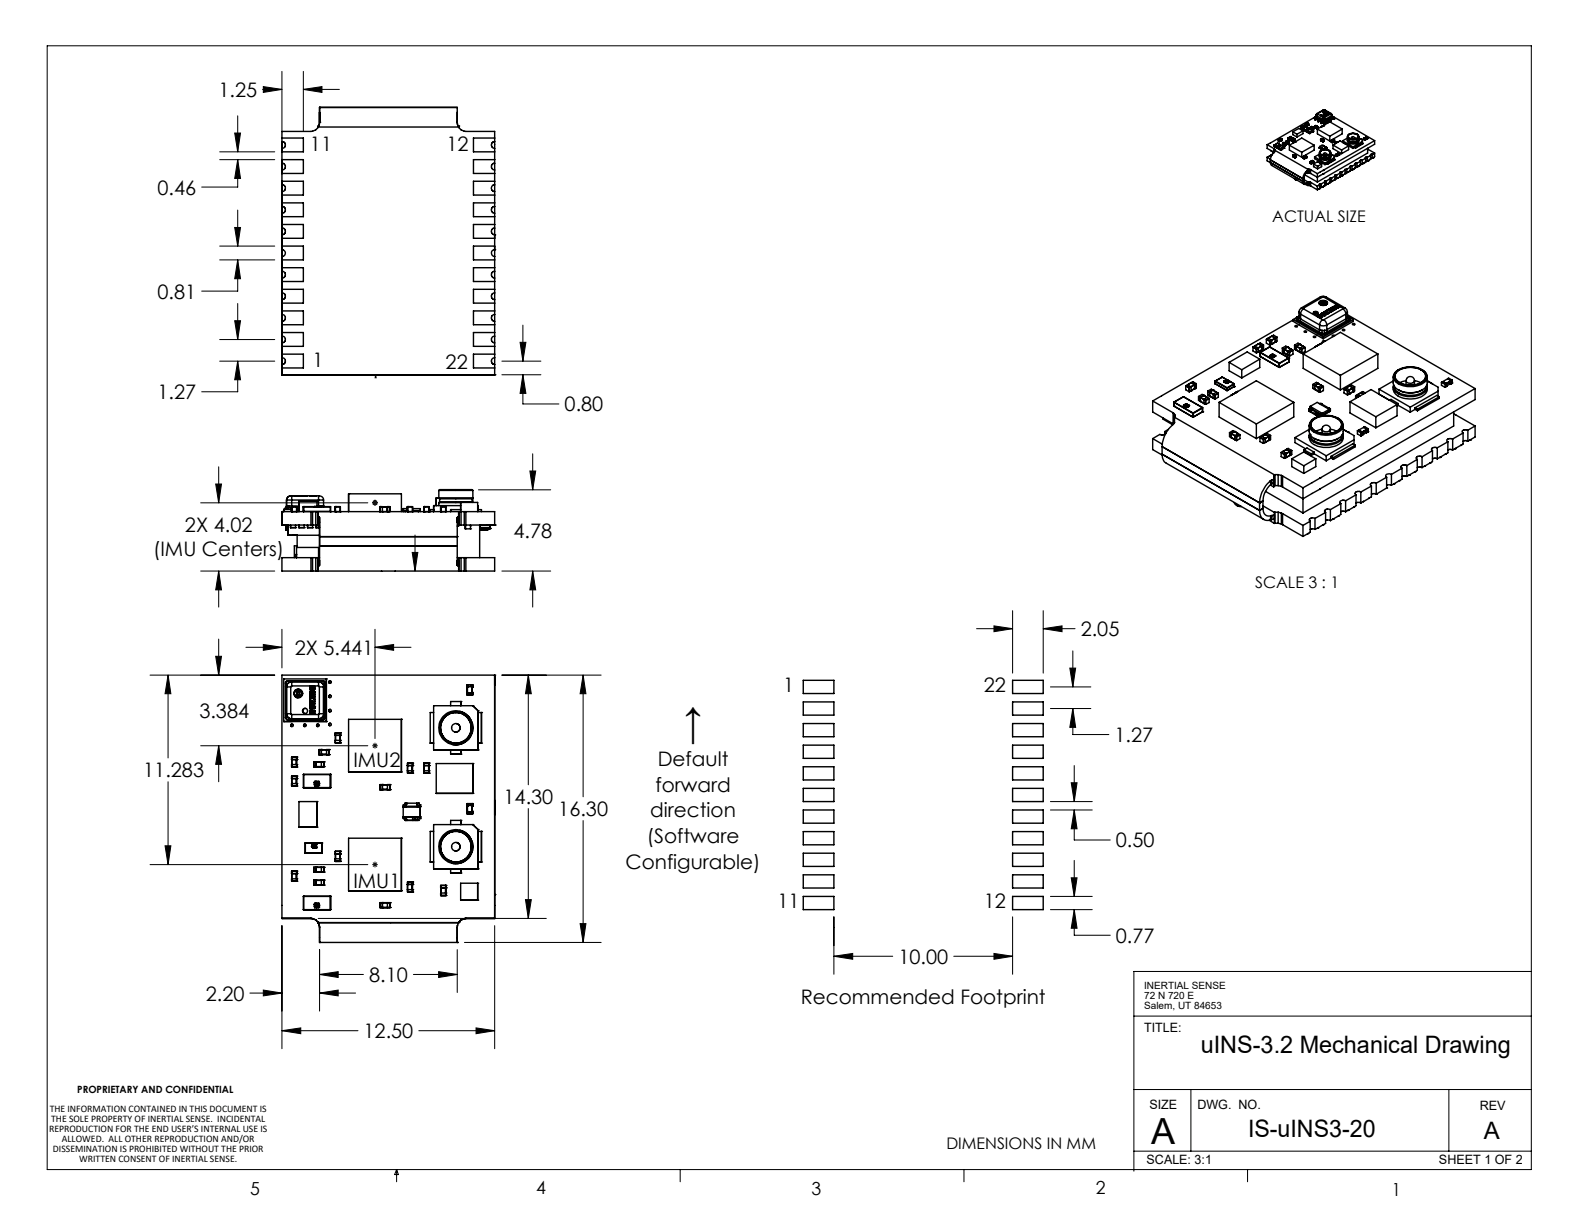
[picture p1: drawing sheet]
<svg xmlns="http://www.w3.org/2000/svg" width="216mm" height="167mm" viewBox="0 0 216 167" stroke-linecap="round" stroke-linejoin="round" font-family="sans-serif">
<defs><g id="words">
<text font-size="5.5" x="93.1" y="100.3">↑</text>
<text font-size="4.9" x="156.8" y="155.8">A</text>
<g font-size="3.3">
<text x="163.6" y="143.4">uINS-3.2 Mechanical Drawing</text>
<text x="170" y="154.9">IS-uINS3-20</text>
<text x="202.1" y="155.2">A</text>
</g>
<g font-size="2.7">
<text x="29.8" y="13.2">1.25</text>
<text x="42.2" y="20.5">11</text>
<text x="60.8" y="20.5">12</text>
<text x="21.4" y="26.5">0.46</text>
<text x="21.4" y="40.7">0.81</text>
<text x="42.6" y="50.1">1</text>
<text x="60.7" y="50.3">22</text>
<text x="21.4" y="54.4">1.27</text>
<text x="76.9" y="56">0.80</text>
<text x="20.8" y="75.8">(IMU Centers)</text>
<text x="25.2" y="72.5">2X 4.02</text>
<text x="69.9" y="73.3">4.78</text>
<text x="40.2" y="89.2">2X 5.441</text>
<text x="147.2" y="86.7">2.05</text>
<text x="106.7" y="94.3">1</text>
<text x="134" y="94.3">22</text>
<text x="27.2" y="97.8">3.384</text>
<text x="151.8" y="101.1">1.27</text>
<text x="19.5" y="105.9">11.283</text>
<text x="48.1" y="104.5">IMU2</text>
<text x="89.3" y="107.9">forward</text>
<text x="89.6" y="104.4">Default</text>
<text x="68.6" y="109.6">14.30</text>
<text x="76" y="111.2">16.30</text>
<text x="88.6" y="111.4">direction</text>
<text x="85.2" y="118.4">Configurable)</text>
<text x="88.1" y="114.9">(Software</text>
<text x="152" y="115.4">0.50</text>
<text x="48.1" y="120.9">IMU1</text>
<text x="105.9" y="123.7">11</text>
<text x="134" y="123.7">12</text>
<text x="122.4" y="131.3">10.00</text>
<text x="152" y="128.4">0.77</text>
<text x="28" y="136.3">2.20</text>
<text x="50.3" y="133.8">8.10</text>
<text x="109.1" y="136.8">Recommended Footprint</text>
<text x="49.5" y="141.4">12.50</text>
</g>
<g font-size="2.5">
<text x="34.1" y="162.8">5</text>
<text x="73.1" y="162.7">4</text>
<text x="110.5" y="162.7">3</text>
<text x="149.3" y="162.7">2</text>
<text x="189.6" y="162.9">1</text>
</g>
<g font-size="2.2">
<text x="173.3" y="30.2">ACTUAL SIZE</text>
<text x="171" y="80.2">SCALE 3 : 1</text>
<text x="128.9" y="156.5">DIMENSIONS IN MM</text>
</g>
<g font-size="1.8">
<text x="155.9" y="140.6">TITLE:</text>
<text x="156.6" y="151.1">SIZE</text>
<text x="163.1" y="151.1">DWG. NO.</text>
<text x="201.6" y="151.2">REV</text>
<text x="156.2" y="158.6">SCALE: 3:1</text>
<text x="196" y="158.6">SHEET 1 OF 2</text>
</g>
<g font-size="1.4">
<text x="155.9" y="134.7">INERTIAL SENSE</text>
<text x="155.9" y="136">72 N 720 E</text>
<text x="155.9" y="137.4">Salem, UT 84653</text>
<text x="10.5" y="148.9">PROPRIETARY AND CONFIDENTIAL</text>
<text x="6.7" y="154.2">REPRODUCTION FOR THE END USER’S INTERNAL USE IS</text>
<text x="6.8" y="151.5">THE INFORMATION CONTAINED IN THIS DOCUMENT IS</text>
<text x="7" y="152.9">THE SOLE PROPERTY OF INERTIAL SENSE. INCIDENTAL</text>
<text x="8.4" y="155.6">ALLOWED. ALL OTHER REPRODUCTION AND/OR</text>
<text x="7.2" y="157">DISSEMINATION IS PROHIBITED WITHOUT THE PRIOR</text>
<text x="10.8" y="158.3">WRITTEN CONSENT OF INERTIAL SENSE.</text>
</g>
</g></defs>
<g fill="none" stroke="#000" stroke-width=".14">
<path d="M6.4 6.2h202.2v153.1h-202.2zM32 18.1h.8l-.4 2.6zM32.4 15.8v4.9M35.8 12.2h2.6M35.9 11.8l2.5 .4-2.5 .4zM38.4 9.7v8.1M41.3 12.2l2.6-.4v.8zM41.3 9.7v8.1M41.3 12.2h4.9M29.9 33.5h7.5M29.9 35.4h7.5M29.9 20.7h7.5"/>
<path d="M29.9 21.7h7.5M32 31h.8l-.4 2.5zM32.4 35.4l.4 2.6h-.8zM32.4 21.7l.4 2.6h-.8zM32.4 21.7v3.8h-4.9M32.4 28.6v4.9M32.4 35.4v4.3h-4.9M53.9 20.4h3.4M54.8 20.4l.5 2.6h-.8zM54.8 20.4v12.2M54.8 35.9v12.1M29.9 49.2h7.5"/>
<path d="M29.9 46.3h7.5M32 43.7h.8l-.4 2.6zM32.4 49.2l.4 2.5h-.8zM32.4 49.2v4.2h-4.9M32.4 41.3v5M48.7 48h3.2M50.8 45.5h.8l-.4 2.5zM51.2 51.1l.4 2.5h-.8zM51.2 51.1v5.6h-4.9M51.2 43.1v4.9M53.9 48h3.4M54.5 45.5h.8l-.5 2.5z"/>
<path d="M68.4 49.2h5.3M68.4 51.1h5.3M70.8 46.6h.8l-.4 2.6zM71.2 51.1l.4 2.5h-.8zM71.2 51.1v3.9h4.9M71.2 44.3v4.9M27.3 68.5h22.8M27.3 77.8h10.1M29.4 65.9h.8l-.4 2.6zM29.8 77.8l.4 2.6h-.8zM29.8 63.6v4.9M29.8 77.8v4.9"/>
<path d="M56.1 75.3h.8l-.4 2.5zM56.5 72.9v4.9M65.2 66.7h9.8M68.4 77.8h6.6M72.2 64.2h.8l-.4 2.5zM72.6 77.8l.4 2.6h-.8zM72.6 61.8v4.9M72.6 77.8v4.9M20.4 92h17M22.9 92l.4 2.5h-.8zM22.9 92v11.3M29.4 89.4h.8l-.4 2.6z"/>
<path d="M29.8 87.1v4.9M33.5 88.2h4.9M35.9 87.8l2.5 .4-2.5 .4zM38.4 85.7v5.3M51.1 88.2l2.5-.4v.8zM51.1 85.7v14.9M51.1 88.2h4.9M54.6 80.8h4.4M56.5 80.8l.4 2.6h-.8zM56.5 80.8v4.6h2.5M68.4 92h13.5M72 92l.4 2.5h-.8z"/>
<path d="M72 92v14.9M79.4 92l.4 2.5h-.8zM79.4 92v16.5M114.6 92.7h6.3M116 94.7h8.8M117.6 81h4.5l3.4 12.8M118.1 90.1h.8l-.4 2.6zM118.5 94.7l.4 2.6h-.8zM118.5 94.7v6.3h.9M118.5 87.8v4.9M124.5 91.4l.7-.2 .3 2.6zM126.8 94.7h5"/>
<path d="M129.4 94.7l.4 2.6h-.8zM129.4 94.7v12.2M133 85.6h4.9M135.4 85.3l2.5 .3-2.5 .5zM137.9 83.2v8.5M142.1 85.6l2.6-.3v.8zM142.1 83.2v8.5M142.1 85.6h4.3M143.1 96.5h5.5M143.1 93.6h5.5M145.7 91h.8l-.4 2.6zM146.1 96.5l.4 2.6h-.8z"/>
<path d="M146.1 96.5v3.6h4.9M146.1 88.7v4.9M20.4 117.8h29.7M22.5 115.2h.8l-.4 2.6zM22.9 106.5v11.3M27.3 101.6h22.8M29.8 101.6l.4 2.5h-.8zM29.8 101.6v4.9M72 110.2v14.9M79.4 111.8v16.6M129 119.8h.8l-.4 2.5zM129.4 110.2v12.1"/>
<path d="M143.1 109.2h5.7M143.1 110.3h5.7M145.9 106.6h.8l-.4 2.6zM145.9 119.6h.8l-.4 2.5zM146.3 110.3l.4 2.6h-.8zM146.3 110.3v4.1h4.9M146.3 104.3v4.9M146.3 117.2v4.9M34 135.3h4.4M35.9 134.9l2.5 .4-2.5 .4zM38.4 126.1v16.8M43.3 125.1h31.1"/>
<path d="M43.5 132.8l2.6-.4v.8zM43.5 135.3l2.6-.4v.8zM43.5 129.4v8.3M43.5 132.8h6M43.5 135.3h4.9M56.3 132.8h6M59.7 132.4l2.6 .4-2.6 .4zM62.3 129.4v5.8M63.3 128.4h18.6M67.4 126.1v16.8M71.6 122.6h.8l-.4 2.5zM79 125.8h.8l-.4 2.6z"/>
<path d="M108.7 126.4h4.9M111.1 126l2.5 .4-2.5 .4zM113.6 130.3l2.5-.4v.8zM113.6 124.9v7.8M113.6 130.3h8M125.8 126.4l2.5-.4v.8zM125.8 123.3v5.5M125.8 126.4h4.9M126.8 122.3h5M129.9 130.3h8M135.4 129.9l2.5 .4-2.5 .4zM137.9 124.9v7.8"/>
<path d="M143.1 122.1h5.7M143.1 123.9h5.7M146.3 123.9l.4 2.6h-.8zM146.3 123.9v3.5h4.9M154.5 138.4h54.1M208.6 132.3h-54.1v27.2M38.4 140.4l2.6-.4v.8zM38.4 140.4h10.4M54 159.3v1.7M54 159.3l.3 .7h-.5zM57 140.4h10.4M64.8 140l2.6 .4-2.6 .4z"/>
<path d="M92.7 159.3v1.7M131.3 159.3v1.7M154.5 156.8h54.1M154.5 148.4h54.1M162.2 148.4v8.4M169.9 159.3v1.7M197.4 148.4v8.4"/>
</g>
<path d="M50.7 68.5h.8M50.8 68.2l.6 .6M51.1 68.1v.8M51.4 68.2l-.6 .6M50.7 101.6h.8M50.7 117.8h.8M50.8 101.3l.6 .6M50.8 117.5l.6 .6M51.1 101.2v.8M51.1 117.4v.8M51.4 101.3l-.6 .6M51.4 117.5l-.6 .6" fill="none" stroke="#004000" stroke-width=".14"/>
<g fill="#000">
<path d="M72 92l.4 2.5h-.8zM71.6 122.6h.8l-.4 2.5zM79.4 92l.4 2.5h-.8zM79 125.8h.8l-.4 2.6zM59.7 132.4l2.6 .4-2.6 .4zM43.5 132.8l2.6-.4v.8zM43.5 135.3l2.6-.4v.8zM35.9 134.9l2.5 .4-2.5 .4zM29.4 89.4h.8l-.4 2.6zM29.8 101.6l.4 2.5h-.8zM22.9 92l.4 2.5h-.8zM22.5 115.2h.8l-.4 2.6zM38.4 140.4l2.6-.4v.8zM64.8 140l2.6 .4-2.6 .4zM35.9 87.8l2.5 .4-2.5 .4zM51.1 88.2l2.5-.4v.8zM29.4 65.9h.8l-.4 2.6zM29.8 77.8l.4 2.6h-.8zM72.6 77.8l.4 2.6h-.8zM72.2 64.2h.8l-.4 2.5zM56.1 75.3h.8l-.4 2.5zM56.5 80.8l.4 2.6h-.8zM50.8 45.5h.8l-.4 2.5zM51.2 51.1l.4 2.5h-.8zM32.4 49.2l.4 2.5h-.8zM32 43.7h.8l-.4 2.6zM32 31h.8l-.4 2.5zM32.4 35.4l.4 2.6h-.8zM32 18.1h.8l-.4 2.6zM32.4 21.7l.4 2.6h-.8zM41.3 12.2l2.6-.4v.8zM35.9 11.8l2.5 .4-2.5 .4zM70.8 46.6h.8l-.4 2.6zM71.2 51.1l.4 2.5h-.8zM54.5 45.5h.8l-.5 2.5zM54.8 20.4l.5 2.6h-.8zM142.1 85.6l2.6-.3v.8zM135.4 85.3l2.5 .3-2.5 .5zM145.9 106.6h.8l-.4 2.6zM146.3 110.3l.4 2.6h-.8zM145.9 119.6h.8l-.4 2.5zM146.3 123.9l.4 2.6h-.8zM113.6 130.3l2.5-.4v.8zM135.4 129.9l2.5 .4-2.5 .4zM124.5 91.4l1 2.4-.3-2.6zM118.1 90.1h.8l-.4 2.6zM118.5 94.7l.4 2.6h-.8zM129.4 94.7l.4 2.6h-.8zM129 119.8h.8l-.4 2.5zM111.1 126l2.5 .4-2.5 .4zM125.8 126.4l2.5-.4v.8z"/>
<path d="M146.1 96.5l.4 2.6h-.8zM145.7 91h.8l-.4 2.6z"/>
</g>
<g fill="none" stroke="#000" stroke-width=".19">
<path d="M38.4 19.3a.46 .46 0 0 1 .5 .5 .46 .46 0 0 1-.5 .4M38.4 18.8h2.9v1.9h-2.9M43.3 17.2h.1M43.3 17.3a1.11 1.11 0 0 1-.9 .6h-4v33.2M43.3 17.3h19.2M43.5 16.7h.1M43.5 14.6h.1M43.5 14.6v2.1M43.5 14.6h18.8v2.1l.2 .6M43.5 16.7l-.2 .6M62.4 17.2h.1M62.5 17.2h.1"/>
<path d="M62.5 17.3a1.11 1.11 0 0 0 1 .6h3.9v33.2M67.4 19.3a.46 .46 0 0 0-.5 .5 .46 .46 0 0 0 .5 .4M67.4 18.8h-2.9v1.9h2.9M172.6 19.7l.9 .6M172.6 19.7v.5l.9 .5M173.6 19.8h.1M173.6 19.9h.1M173.6 19.9l.8 .5M173.6 19.8v.1M173.6 19.8l.8 .5M173.6 19.8l.9 .5M174 19.9h.1"/>
<path d="M174 19.5h.1M174 19.5l.9 .5M174 19.5l-.4 .3M174.1 19.9h-.1M174.1 19.9h.1M174.1 20h.1M174.1 19.9v.1M174.1 19v.2l.2 .1M174.1 19l.2 .1M174.1 19h.2M174.2 19.9h.1M174.2 19.9h-.1"/>
<path d="M174.2 19.9l-.1 .1M174.2 19.8l-.1 .1M174.2 19.9v.1M174.2 20h.1M174.3 19.9l-.1 .1M174.3 19.1v.2M174.3 19.2h.1M174.3 18.9h.1M174.3 18.9l-.1 .1 .2-.1M174.3 19v.1M174.3 19v.2M174.3 19.2v.1"/>
<path d="M174.3 18.9h.3l-.1 .1M174.3 18.9l.2 .1M174.4 18.9l.1 .1M174.5 19h.1M174.5 19.2h.1M174.5 19.2h-.2M174.5 19l-.2 .1M174.5 19v.2M174.5 19l.1-.1-.1 .3M174.7 19.5l.2 .2M174.7 19.5l.1 .2M174.7 19.5h.1"/>
<path d="M174.8 19.7h.1M174.8 19.5v.2M174.8 19.5l.1 .2M174.9 19.5h.1M174.9 19.5h.2M174.9 19.5h-.1M174.9 19.5h-.2M174.9 19.5l.2 .1M174.9 19.7h.1M174.9 19.7l.1 .2-.2-.2M174.9 19.7v.1M175 19.7l.2-.1v.2l-.2 .1z"/>
<path d="M175.1 19.5l.1 .1M175.1 19.5l-.2 .2M175.1 19.3l.1 .2M175.1 19.3h.1M175.2 19.6l-.3 .1M175.2 19.5h.1M175.2 19.5l.2 .1M175.2 19.3l.2 .1M175.2 19.3v.2M175.4 19.4h.1M175.4 19.6h.1M175.4 19.2h.1"/>
<path d="M175.4 19.2l.1 .1M175.4 19.4v.2M175.4 19.2l-.2 .1M175.4 19.2l-.3 .1M175.4 18.8h.1M175.4 18.9h.1M175.4 18.8l.6 .3M175.4 18.8v.1M175.4 19.5v.1M175.4 19.5l.2-.1v.1l-.2 .1M175.5 18.9h.1M175.5 18.8h.1"/>
<path d="M175.5 18.9l.5 .3M175.5 18.8v.1M175.5 18.8l.5 .3M175.5 19.3l.1 .1h-.2M175.5 19.3l-.1 .1M175.6 19.8v.6l1.7 1M175.6 19.8l1.7 .9M175.6 19.8l1.7-1 1.7 1M175.8 18.6h.1M175.8 18.6l.5 .3M175.8 18.6l-.3 .2M175.8 18.8h.1"/>
<path d="M175.8 18.8l.1 .1M175.9 18.9h.1M175.9 18.8h.1M175.9 18.8v.1M176 18.8h.1M176 18.8l-.1 .1M176 18.8h-.1M176 19.2h.1M176 19.1h.1M176 18.9h.1M176 18.8v.1M176 19.1v.1"/>
<path d="M176.1 18.8h.1M176.1 18.9h-.1M176.1 18.8l-.1 .1M176.1 18.9h.1M176.1 18v.3l.6 .4M176.1 18.8v.1M176.1 18l.6 .3M176.2 19.4v.1M176.2 19.4h.1M176.3 18.9h.1M176.3 19h.1M176.3 19l-.3 .2"/>
<path d="M176.3 18.9v.1M176.3 18.9l-.3 .2M176.4 19.3h.1M176.4 19.3l-.2 .1M176.5 19.3l-.3 .1M176.7 18.3v.4M177.2 17.3h.2zM177.3 17.4l-.1-.1v.1l.1 .1M177.3 17.4v.1M177.4 17.3h.1M177.4 17.5h.1M177.4 17.1h.1"/>
<path d="M177.4 17.1l-.1 .1M177.4 17.5h-.1M177.4 17.3l-.1 .1M177.4 17.3v.2M177.4 17.1l.2 .1M177.5 17.5h.1M177.5 17.7h.1M177.5 17.7l.9 .5M177.5 17.8v.4l-.8 .5M177.5 17.5l.9 .5M177.5 17.8l-.6-.3-.8 .5M177.5 17.8l-.8 .5"/>
<path d="M177.5 17.5v.2M177.6 17.4h.1M177.6 17.4l-.2 .1M177.6 17.2l-.2 .1M177.6 17.2v.2M177.6 17.2h.1M177.8 16.9l.1 .1v.2l-.1-.1zM177.9 16.9h-.1l.1 .1M177.9 16.9l.1 .1M177.9 17.3h.1M177.9 17.7h.1M177.9 17.3l.9 .4v.2"/>
<path d="M177.9 17.3l-.4 .2M177.9 17.3l.9 .5M177.9 17.6v.1M177.9 17v.2l.1-.1M178 17.6h.1M178 17.7h.1M178 17.7h-.1M178 17.6l-.1 .1M178 17h-.1M178 17h.1M178 17.1h.1M178 16.8h.1"/>
<path d="M178 16.8l-.1 .1M178 17v.1M178 16.8h.2M178.1 17.6h.1M178.1 17.7h.1M178.1 17.7h-.1M178.1 17.6l-.2 .1M178.1 17.6l-.1 .1M178.1 17.6v.1M178.2 16.8v.1M178.2 17.7h-.1M178.2 17.7h.1"/>
<path d="M178.2 16.8l-.2 .2M178.2 17h.1M178.2 17l-.2 .1M178.2 16.9l-.2 .1M178.2 16.9v.1M178.2 16.8h.1M178.2 16.8v.2M178.4 18.2h.1M178.4 18h.1M178.4 18v.2M178.5 17.3l.1 .2M178.5 17.3l.1 .1"/>
<path d="M178.6 17.4h.1M178.6 17.5h.1M178.6 17.5l.2 .2M178.6 17.4l.1 .1M178.6 17.4v.2M178.7 17.4h.1M178.7 17.6h.1M178.7 17.3h.1M178.7 17.3l.2 .1M178.7 17.3h-.2M178.7 17.4l.1 .1M178.7 17.4v.2"/>
<path d="M178.7 17.3l-.1 .1M178.8 17.9h.1M178.8 17.8h.1M178.8 17.9l-.4 .3M178.8 17.8l-.4 .2M178.8 17.5v.2M178.9 17.4h.1M178.9 17.4h-.2M179 16l-6.4 3.7M179 17.4v.2l-.2 .1M179 17.4l-.2 .1M179 16v.1l1.3 .8"/>
<path d="M179 16l1.3 .8M179 19.8l-1.7 .9M179 19.8v.6l-1.7 1M179.1 16.3h.1zM179.1 17.2v.2M179.1 17.2h.1M179.1 17.4h.1M179.1 17.4l.2 .1M179.1 15.9l.1 .2M179.1 17.2l.3 .2v.2l-.1-.1M179.1 17.2l.2 .1M179.2 16h.1"/>
<path d="M179.2 15.9v.1M179.2 15.9h.1M179.2 15.9h.1zM179.2 15.9l-.2 .1M179.2 16.1l1.1 .6M179.2 15.9v.2M179.2 16l.1 .1M179.3 15.9v.1M179.3 15.9l-.1 .1M179.3 15.7v.1M179.3 15.7v.2M179.3 17.1h.1"/>
<path d="M179.3 17.1l.1 .1M179.3 17.1l-.2 .1M179.3 17.5h.1M179.3 17.3l.1 .1M179.3 17.3v.2M179.3 16.1l.9 .5M179.3 16v.1M179.3 15.8v.2M179.3 15.8l.9 .5M179.3 16l.9 .5M179.4 15.5l-.1 .2M179.4 15.5h.1"/>
<path d="M179.4 17.6v.6l1.7 1M179.4 17.6l1.7-1 1.7 1M179.4 17.6l1.7 1M179.4 17.2l.1 .1M179.4 17.2l-.1 .1M179.5 15.5l-.2 .3M179.5 15.5h.1M179.5 15.5l.8 .5M179.5 16.5l.1 .1zM179.5 17.3v.2l-.1 .1v-.2M179.5 17.3l-.1 .1M179.8 19.9v.1"/>
<path d="M179.8 19.9l.5 .4M179.8 19.9l.3-.1 .5 .3M179.9 19l.1 .2M179.9 19l.2 .1M179.9 19h.1M179.9 16.8h.1zM179.9 15.7l.1-.1 .1 .1-.1 .1zM179.9 15.8h.2M180 19.2h.1M180 17.3h.1M180 19.2l.2 .1M180 19v.2"/>
<path d="M180 19l.1 .1M180 17.2h.1M180 17.2v.1M180.1 15.8v.1M180.1 15.9h.2M180.1 19.1h.1M180.1 18.9h.1M180.1 15.9h.1M180.1 18.9l.2 .1M180.1 19.1v.2M180.1 19.1l.1 .1M180.1 18.9l-.1 .1"/>
<path d="M180.1 18.9h-.1l-.1 .1M180.2 19.8h.1M180.2 16.6h.2M180.2 15.8h.1M180.2 15.8l-.1 .1M180.2 16.3h.3M180.2 16.5h.1M180.2 16.5v.1M180.2 15.3h.1M180.2 16.3v.2M180.2 15.8l.1 .1M180.2 17.1h.1"/>
<path d="M180.2 15.2h.2l.2 .1-.3 .1-.1-.1zM180.2 15.2v.1M180.2 15.3h.2M180.2 17.1l-.2 .1M180.2 19.2v.1M180.2 15h.3M180.2 15.2h.3a.17 .17 0 0 1-.2 .2 .17 .17 0 0 1-.1-.2zM180.2 15l-.8 .5M180.2 19.9h.1M180.2 15.9h.1M180.2 15.8h.2M180.3 19.9h.1"/>
<path d="M180.3 15.3h.1M180.3 15.8h.1M180.3 17.1h.1M180.3 16.7h.1M180.3 15.9h.1M180.3 16.5v.2M180.3 19l-.2 .1M180.3 19h.1M180.3 17.1h-.1M180.3 16.5h.1M180.3 15.9h-.1M180.3 19.8v.1"/>
<path d="M180.3 16l-.1 .3M180.3 15.7h.1M180.3 19.9l.3 .1M180.3 16h.1M180.3 15.7l.1 .1M180.3 15.7l-.1 .1M180.3 15l-.8 .5M180.3 15.7v.1M180.3 15.2l.2 .1M180.3 15.2h.1M180.3 16.8v.1M180.4 16l.1 .3"/>
<path d="M180.4 15.8h.1M180.4 15.7h.1M180.4 15.3h.1M180.4 15.2h.1M180.4 19v.2l-.2 .1M180.4 19l-.2 .2M180.4 19l-.3 .1M180.4 15l.8 .5M180.4 15.8h-.1M180.4 15.2l-.2 .1M180.4 16.5v.1M180.4 15.2l-.1 .1"/>
<path d="M180.4 17h.1M180.4 16.6v.1M180.5 15.8h.1M180.5 15.2l-.2 .1M180.5 15.2v.1M180.5 15.8h-.1M180.5 15.7v.1M180.5 15.7h.1M180.5 15.3h.1M180.5 15.3h-.2M180.5 15.6l-.1 .1M180.5 15.2h.1"/>
<path d="M180.5 15l.9 .5M180.5 15.6h.1l-.1 .1M180.5 15.6v.1M180.5 15.6h.1M180.5 16.5h-.1M180.5 16.5l.1 .1M180.5 16.3v.2M180.5 15.6h.3M180.6 15.6h.1M180.6 15.7h-.1M180.6 16.6h-.2M180.6 15.7h.1"/>
<path d="M180.6 15.7l-.1 .1M180.6 15.5l.1 .1M180.6 15.5l.2 .1-.1 .1M180.6 15.5l-.1 .1M180.7 15.7h.1M180.7 15.5h.1M180.7 15.5l.1 .1M180.7 15.6h.1M180.8 15.6l-.1 .1M180.8 15.6h.1M180.8 15.5h.1M180.8 15.5v.1"/>
<path d="M180.9 15.5h.1M180.9 15.4h.1M180.9 15.4l.2 .1M180.9 15.5v.1M180.9 15.5l-.1 .1M180.9 16.7l-.1 .1M180.9 15.4v.1M180.9 15.3v.1M180.9 15.5h.2M180.9 15.3l.2 .2M181 15.5h.1M181 15.4l-.1 .1"/>
<path d="M181 15.4h-.1M181.1 15.5h.1M181.1 18.6v.6M181.2 16.5h.1zM181.2 15.5l.2 .3M181.2 15.5l-.8 .5M181.2 15.5h.1M181.3 19.2v.2h.2M181.3 19.2l.2 .1M181.3 19.2h.2M181.4 15.5l.1 .2M181.4 15.5h-.2"/>
<path d="M181.4 16v.1M181.4 15.8v.2M181.4 19.1l-.1 .1M181.4 19.1l.1 .1M181.4 15.8l-.9 .5M181.4 16l-.9 .5M181.4 16.1l-.8 .5M181.4 15.9l.1 .1M181.5 15.7l-.1 .1M181.5 15.9h.1M181.5 15.7l-.1 .3M181.5 19.3v.1"/>
<path d="M181.5 15.8l5.7 3.4M181.5 15.9l.2 .1M181.5 19.2h.1M181.5 19.4h.1M181.5 19h.1M181.5 16h.1M181.5 15.9v.1M181.5 19l-.1 .1M181.5 19h.1l.2 .1M181.5 15.9v.2M181.5 19.2v.2M181.5 19l.2 .1"/>
<path d="M181.5 16.1l-1.1 .6M181.5 16l-.1 .1M181.6 15.9l-.1 .2M181.6 19.8v.5l1.1 .6M181.6 19.8l1.1 .6M181.6 19.8l.9-.6 1.2 .7M181.7 16.2h.1zM181.7 19.3h.1M181.7 19.3l-.2 .1M181.7 19.1l-.2 .2M181.7 19.1v.2M181.7 16l-1.4 .8"/>
<path d="M181.7 16v.1l-1.4 .8M181.8 19.1l-.3 .1M181.8 19.1h-.1M181.8 19.1l-.1 .2M181.9 19.5h-.1v.1M181.9 19.4l-.1 .1h.2M181.9 19.4l.1 .1M182.1 19.3h.1M182.1 19.3l-.2 .1M182.1 19.3l.1 .1M182.1 19.3l.2 .1M182.8 17.6v.6l-1.7 1"/>
<path d="M182.8 17.6l-1.7 1M182.9 19.2v.2l.9 .4M182.9 19.2l1.4 .8M183.5 18.6v.3a.92 .92 0 0 0 1.5 .2l.1-.5M183.5 19.1l.2 .4 .5 .1 .6-.1 .3-.2v-.2M183.5 18.8l-.6 .4M183.6 19v.2l.1 .2 .5 .1h.4l.3-.1 .2-.2v-.2M183.6 19v.1a.58 .58 0 0 0 .6 .4l.5-.1 .3-.2v-.2M183.6 19h.1M183.7 18.4l.1-.1a1.02 1.02 0 0 1 .9 0 .37 .37 0 0 1 .3 .4 .37 .37 0 0 1-.5 .3h-.5a.4 .4 0 0 1-.3-.6zM183.7 18.3a1.03 1.03 0 0 1 1.3 .2 .49 .49 0 0 1-.5 .5l-.6-.1a.36 .36 0 0 1-.3-.2 .36 .36 0 0 1 .1-.4zM183.7 19.9l-1 .5"/>
<path d="M183.7 19.9v.5l-1 .5M183.8 19.2l.4 .2 .7-.2M183.8 19.8v.1M183.8 19.9l.5 .3M183.8 19.8l-.1 .1M183.8 19.9h-.1M183.8 18.3a.39 .39 0 0 0-.2 .5 .39 .39 0 0 0 .4 .2h.6a.39 .39 0 0 0 .5-.3 .39 .39 0 0 0-.3-.4M184.1 18.8l.1-.2h.2l.1 .2M184.1 18.8l-.3 .1-.2-.2a.59 .59 0 0 1 1-.5 .35 .35 0 0 1 .4 .2 .35 .35 0 0 1-.2 .5M184.1 18.8l.2 .1 .2-.1M184.1 18.8v.2M184.5 18.8l.3 .1"/>
<path d="M184.5 18.8v.2M185 19h.1M185.1 18.8l.5 .3v.4M185.3 18.9h.1M185.6 19.3l-1.3 .7M185.6 19.5l-.9 .7M185.6 19.5h-.1l-1 .5M185.6 19.5l-.9 .6M185.7 18.9h.1M185.7 18.9l.2 .1M185.7 18.9v.1l.2 .1M185.8 18.9h.1"/>
<path d="M185.8 18.8h.1M185.8 18.8v.1M185.8 18.8l.1 .1M185.9 19v.1M185.9 18.9h.1M185.9 18.9v.1M185.9 19h.1M186 19h.1M186 19l-.1 .1M186 18.7h.1M186 18.7l-.2 .1M186 18.7l.2 .1"/>
<path d="M186.1 18.9h.1M186.1 18.9l-.1 .1M186.2 18.8h.1M186.2 18.8l-.3 .1M186.2 18.8l-.3 .2M186.2 18.9h.1M186.2 18.9h-.1M186.2 18.8v.1M187.2 19.2l-7 4M187.2 19.2v.5l-7 4M38.4 34.9h.1M38.4 34h.1"/>
<path d="M38.4 22.2a.46 .46 0 0 1 .5 .4 .46 .46 0 0 1-.3 .5l-.2 .1M38.4 39.9h.1a.47 .47 0 0 1 .4 .5 .47 .47 0 0 1-.5 .4M38.4 31.1a.46 .46 0 0 1 .5 .4 .46 .46 0 0 1-.5 .5M38.4 37a.46 .46 0 0 1 .5 .4 .46 .46 0 0 1-.5 .5M38.4 28.1a.46 .46 0 0 1 .5 .5 .46 .46 0 0 1-.5 .5M38.4 25.2a.46 .46 0 0 1 .5 .4 .46 .46 0 0 1-.5 .5M38.4 34a.46 .46 0 0 1 .5 .5 .46 .46 0 0 1-.5 .4M38.4 21.7h2.9v1.9h-2.9M38.4 24.7h2.9v1.9h-2.9M38.4 27.6h2.9v1.9h-2.9M38.4 30.6h2.9v1.9h-2.9M38.4 33.5h2.9v1.9h-2.9"/>
<path d="M38.4 36.5h2.9v1.9h-2.9M38.4 39.4h2.9v1.9h-2.9M52 20.4h.1M53.8 20.4h.1M67.4 32h.1M67.4 34h.1M67.4 31.1a.47 .47 0 0 0-.5 .4 .47 .47 0 0 0 .5 .5M67.4 22.2a.46 .46 0 0 0-.5 .5 .46 .46 0 0 0 .5 .5M67.4 25.2a.46 .46 0 0 0-.5 .4 .46 .46 0 0 0 .5 .5M67.4 37a.46 .46 0 0 0-.5 .4 .46 .46 0 0 0 .5 .5M67.4 28.1a.46 .46 0 0 0-.5 .5 .46 .46 0 0 0 .5 .5M67.4 39.9h-.1a.47 .47 0 0 0-.4 .5 .47 .47 0 0 0 .5 .4"/>
<path d="M67.4 34a.46 .46 0 0 0-.5 .5 .46 .46 0 0 0 .5 .4M67.4 39.4h-2.9v1.9h2.9M67.4 36.5h-2.9v1.9h2.9M67.4 33.5h-2.9v1.9h2.9M67.4 30.6h-2.9v1.9h2.9M67.4 27.6h-2.9v1.9h2.9M67.4 24.7h-2.9v1.9h2.9M67.4 21.7h-2.9v1.9h2.9M172.6 21.4v.5l.4 .3M172.6 21.4l.4 .3M173 22.1l.2 .4 4.4 2.6M173 22.1l4.5 2.6"/>
<path d="M173 21.8l4.5 2.5M173 21.8v.3M173.1 20.5l.4 .3M173.2 21.1v.1M173.2 21.2l-.6 .2M173.3 21l-.1 .1M173.5 20.8l-.3 .4-.2 .6M173.5 20.3h.1M173.5 20.3v.4M173.5 20.7l.1 .1M173.6 20.3v.4M173.6 20.3v.2l4.5 2.6"/>
<path d="M173.6 20.7l-.1 .1M173.6 20.7h.1M173.6 20.5v.2M174.4 20.4h.1M174.4 20.3h.1M174.4 20.3v.1M174.5 20.4h.1M174.5 20.3v.1M174.9 20.2h.1M174.9 20h.1M174.9 20.2l-.4 .2M174.9 20l-.4 .3"/>
<path d="M174.9 20v.2M176.1 21.2l.2 .1M176.1 21.2l.1 .2M176.1 21.2h.1M176.2 21.4h.1M176.2 21.4l.1 .1M176.2 21.2v.2M176.2 21.2l.1 .1M176.3 24.3l.3 .2M176.3 21.3h.1M176.3 21.5h.1M176.3 21.1h.1"/>
<path d="M176.3 21.1l.2 .1M176.3 21.3v.2M176.3 21.1l-.1 .1M176.3 21.1l-.2 .1M176.4 24.4l.2 .1M176.4 21.3v.2M176.4 21.3h.2v.1l-.2 .1M176.5 21.2h.1l-.2 .1M176.5 21.2l-.2 .1M177.3 20.7v.7M177.5 24.7a.4 .4 0 0 0 .4 .4M177.5 24.3h.1"/>
<path d="M177.5 24.3v.4M177.5 21.4v.2h.1M177.5 21.4h.2M177.5 21.4l.1 .1M177.6 21.3l-.1 .1M177.6 21.3l.1 .1M177.6 24.6v.1a.26 .26 0 0 0 .4 .2M177.6 24.5l.5 .3M177.6 24.6l-.1 .1M177.6 24.3h-.1M177.6 24.3v.3M177.6 21.5v.1"/>
<path d="M177.7 21.4h.1M177.7 21.6h.1M177.7 21.2h.1M177.7 21.2l-.1 .1M177.7 23.8l1.7 1M177.7 21.6h-.1M177.7 21.4l-.1 .1M177.7 21.4v.2M177.7 21.2l.2 .1M177.7 21.2h.1l.2 .1M177.9 21.3h.1M177.9 21.5h.1"/>
<path d="M177.9 21.5l-.2 .1M177.9 25.1l.2 .2M177.9 21.3l-.2 .1M177.9 21.3v.2M177.9 23.4l-.2 .3-.2 .6M177.9 23.4l.1 .1M178 23.5l-.2 .3-.2 .5M178 21.3h-.1M178 21.3l-.1 .2M178 24.9l-.1 .2M178 24.9h.1M178 25.1h-.1"/>
<path d="M178 23.3l-.1 .1M178 23.3v.2M178 24.9v.2M178 23.5h.1M178.1 23.5v.1M178.1 23.1v.5l-.2-.1M178.1 24.9h-.1M178.1 23.2l-.1 .1M178.1 23.4l-.1 .1M178.1 23.1h.2M178.1 23.1v.5M178.1 24.8v.5"/>
<path d="M178.1 24.8h.2M178.1 25.3h.2M178.1 25.1h-.1M178.2 23.1v.4M178.2 24.8v.5M178.2 23.5h.1M178.2 23.5l-.1 .1M178.3 23.1h.2M178.3 23.1v.4M178.3 24.8v.5M178.3 23.5l.2 .1M178.3 24.8h.2"/>
<path d="M178.3 25.3h.2M178.4 22l.3 .1M178.4 22l.2 .2M178.4 22v.2l.2 .1M178.5 23.1h.1M178.5 23.1v.5M178.5 24.8v.5M178.5 23.6h.1M178.5 24.8h.1M178.5 25.3h.1M178.5 23.1l.9 .6M178.5 23.6l.9 .5 .8-.4"/>
<path d="M178.5 24.8l.9 .6M178.5 25.3l.9 .6M178.5 22h-.1M178.5 22l.2 .1M178.6 22.2v.1M178.7 22.1h.1M178.7 22.3h.1M178.7 21.9h.1M178.7 21.9l-.2 .1M178.7 21.9h.2l-.2 .2M178.7 22.1l-.1 .1M178.7 22.3h-.1"/>
<path d="M178.7 22.1v.2M178.7 21.9l.1 .1M178.8 22h.1M178.8 22.2h.1M178.8 22.2l-.1 .1M178.8 22v.2M178.8 22l-.1 .1M178.8 22h.1l-.1 .2M178.9 22.3v.4l.6 .3M178.9 22.3l.6 .3M178.9 22.3l.6-.3 .5 .3M179.1 21.4v.2l.5 .3"/>
<path d="M179.1 21.4l1.4 .8M179.4 23.7v1.1M179.4 25.4v.5M179.5 21.9l.3 .3M179.5 22.6v.4M179.5 21.9h.1l.3 .1M179.5 21.9l.3 .2M179.7 25.7h.1M179.7 25.7l-.3 .2M179.7 20.8v.3a.53 .53 0 0 0 .6 .4h.5a.47 .47 0 0 0 .5-.4v-.3M179.7 21.3v.1a.59 .59 0 0 0 .6 .4l.8-.1 .2-.4M179.7 20.2h.1"/>
<path d="M179.7 20.2l.4 .2M179.7 21l-.6 .4M179.7 21.2v.2l.2 .2a1.17 1.17 0 0 0 1 .1l.3-.3v-.2M179.8 21.2h.1M179.8 25.5h.2M179.8 20h.1M179.8 20.1l-.1 .1M179.8 20.1h.1M179.8 21.2a.53 .53 0 0 0 .6 .5l.4-.1a.41 .41 0 0 0 .4-.4M179.8 25.2l-.4 .2M179.8 25.2v.5h-.1M179.8 20l.5 .4"/>
<path d="M179.8 20.1l.4 .2M179.8 20.1l-.1-.1v.2M179.8 22.1v.1M179.8 20.6a.99 .99 0 0 1 1.4 .1 .52 .52 0 0 1-.6 .5h-.5a.37 .37 0 0 1-.3-.6zM179.9 20.6l.3-.2h.5a.41 .41 0 0 1 .5 .4 .41 .41 0 0 1-.6 .4 .54 .54 0 0 1-.5-.1 .54 .54 0 0 1-.2-.5zM179.9 21.4l.5 .2 .7-.2M179.9 22v.1M179.9 22.1l.6 .3M179.9 22l-.1 .1M179.9 22.1l-.1 .1M180 20.3h.1M180 20.5l-.3 .2a.53 .53 0 0 0 .6 .6l.5-.1 .4-.2v-.3l-.2-.2"/>
<path d="M180 25h-.3l.1 .2M180 25v.5M180 22.3v.4l-.5 .3M180 22.3l-.5 .3M180.1 25.5h.1M180.1 20.4h.1M180.1 25.5h-.1M180.1 20.3h.1M180.1 20.3h-.1M180.2 20.4h.1M180.2 23.2h.1M180.2 23.7h.1"/>
<path d="M180.2 23.2l-.8 .5M180.2 20.3l.1 .1M180.2 20.3l-.1 .1M180.2 20.3h.1M180.3 20.4h.1M180.3 21l.1-.2h.2l.1 .2M180.3 21l-.3 .1-.2-.2a.58 .58 0 0 1 .9-.5h.1a.33 .33 0 0 1 .4 .3 .33 .33 0 0 1-.2 .4M180.3 21l.2 .1 .2-.1M180.3 21v.2M180.3 20.3v.1M180.3 25.3h.1M180.3 25.3l-.2 .2"/>
<path d="M180.5 25.2h.2M180.5 24.8l-.5 .2M180.5 22.2v.2M180.6 20.1l-.3 .2M180.6 20.1v.1M180.6 20.2h.1M180.6 20.2l-.3 .2M180.7 24.6l-.3 .1 .1 .6h-.2M180.7 24.6v.6M180.7 20.2h-.1M180.7 20.1l-.4 .3M180.7 20.2l-.4 .2"/>
<path d="M180.7 20.1h.1M180.7 20.1h-.1M180.7 21l.3 .1M180.7 20.1v.1M180.7 21v.2M180.7 22.2v.1M180.7 20.1l-.1 .1M180.7 22.3l-.2 .1M180.7 22.2l.1 .1M180.7 22.3l.1 .1M180.8 25.1h.1M180.8 25.1l-.1 .1"/>
<path d="M180.8 22.3v.1M181.1 24.9h.1M181.1 24.9l-.3 .2M181.2 24.7h.2M181.2 24.4l-.5 .2M181.2 24.4v.5h-.1M181.2 21.2h.1M181.4 24.3l-.2-.1-.1 .1 .1 .1M181.4 24.3v.4M181.5 21.2h.1M181.5 21.2l-.2-.2 .5 .3v.4M181.7 24.5h.1"/>
<path d="M181.7 24.5l-.3 .2M181.8 21.5l-1.3 .7M181.8 21.7l-1 .7M181.8 21.7h-.1l-1 .5M181.8 21.7l-1 .6M181.8 24.3h.3M181.8 24v.5h-.1M181.8 24l-.4 .3M181.9 21.1l.2 .1M181.9 21.1v.1l.2 .1M182 21h.1M182 21l-.1 .1"/>
<path d="M182 21l.1 .1M182.1 23.8h-.2l-.1 .2M182.1 21.2v.1M182.1 23.8v.5M182.1 21.1h.1M182.1 21.2h.1M182.1 21.1v.1M182.2 24.3h.1M182.2 24.3h-.1M182.2 20.9l-.2 .1M182.2 20.9l.1 .1M182.2 20.9h.1"/>
<path d="M182.2 20.9l.2 .1M182.3 21.1h.1M182.3 21.2h.1M182.3 21.1l-.2 .1M182.3 21.1v.1M182.3 21h.1M182.3 21l-.2 .2M182.3 21l-.2 .1M182.4 21h.1M182.4 21l-.3 .2M182.4 21.1h.1M182.4 21l-.3 .1"/>
<path d="M182.4 21l-.1 .2M182.4 21.1h-.1M182.4 24.1h.1M182.4 24.1l-.2 .2M182.6 23.6l-.5 .2M182.6 23.6v.5h-.2M182.6 23.9h.2M182.7 20.4v.5M182.8 23.4h-.3l.1 .2M182.8 23.9h.1M182.8 23.4v.5M183.2 23.7h.1"/>
<path d="M183.2 23.5h.3M183.2 23.2l-.4 .2M183.2 23.2v.5M183.2 23.7l-.4 .2M183.5 23.1h-.3v.1M183.5 23.1v.4M183.6 23.5h.1M183.6 23.5h-.1M183.8 23.3h.1M183.8 23.3l-.2 .2M183.9 23.1h.1M183.9 22.8l-.4 .3"/>
<path d="M183.9 23.1h.3M183.9 22.8v.5h-.1M184.2 22.6h-.3v.2M184.2 22.6v.5M184.3 23.1h.1M184.3 23.1h-.1M184.3 20v.2M184.5 22.9h.1M184.5 22.9l-.2 .2M184.5 20v.1M184.5 20.1l-.2 .1M184.5 20l.2 .1"/>
<path d="M184.5 20.1l.2 .1M184.6 22.4l-.4 .2M184.6 22.4v.5h-.1M184.6 22.7h.1M184.7 20.1v.1M184.7 22.7h.1M184.8 22.2l-.2 .1v.1M184.8 22.2v.5M185 22.7h.1M185 22.7h-.2M185.2 22.5h.1M185.2 22.5l-.2 .2"/>
<path d="M185.3 22l-.5 .2M185.3 22v.5h-.1M185.3 22.3h.3M185.6 21.8h-.3v.2M185.6 21.8v.5M185.7 22.3h.1M185.7 22.3h-.1M185.9 22.1h.1M185.9 22.1l-.2 .2M186 21.6l-.4 .2M186 21.6v.5h-.1M186 21.9h.2"/>
<path d="M186.2 21.4h-.2v.1v.1M186.2 21.4v.5M186.3 20.2v.6l-6.9 4M186.3 20.3l.9 .5M186.3 21.9h.1M186.3 21.9h-.1M186.6 21.7h.1M186.6 21.7l-.3 .2M186.7 21.5h.2M186.7 21.2l-.5 .2M186.7 21.2v.5h-.1M186.9 21h.1"/>
<path d="M186.9 21l-.2 .1v.1M186.9 21.5h.1M186.9 21v.5M187 21.5h.1M187.1 21.5h.1M187.1 21.5h-.2M187.2 20.8v.5l-.1 .2M187.2 20.8l-.3 .2M38.4 48.7a.46 .46 0 0 1 .5 .4 .46 .46 0 0 1-.2 .5l-.3 .1M38.4 45.8a.46 .46 0 0 1 .5 .5 .46 .46 0 0 1-.5 .4M38.4 42.8a.46 .46 0 0 1 .5 .5 .46 .46 0 0 1-.5 .5M38.4 51.1h.1"/>
<path d="M38.4 42.4h2.9v1.8h-2.9M38.4 45.3h2.9v1.9h-2.9M38.4 48.2h2.9v1.9h-2.9M38.4 51.1h29M52 48h.1M53.8 48h.1M67.4 51.1h.1M67.4 42.8a.46 .46 0 0 0-.5 .5 .46 .46 0 0 0 .5 .5M67.4 48.7a.46 .46 0 0 0-.5 .5 .46 .46 0 0 0 .5 .5M67.4 45.8a.46 .46 0 0 0-.5 .5 .46 .46 0 0 0 .5 .4M67.4 48.2h-2.9v1.9h2.9M67.4 45.3h-2.9v1.9h2.9"/>
<path d="M67.4 42.4h-2.9v1.8h2.9M157 54.6l2.8 1.6M157 54.6v1.5l2.8 1.6M157 59.8v1.4l1.3 .8M157 59.8l1.3 .7M158.4 56.9v.2l1.3 .8M158.6 58.8l.2 .2a.55 .55 0 0 1-.8 .2l-1 .6M158.6 58.8v.4M159.1 58.5l-.5 .3M159.7 57.9a4.1 4.1 0 0 0-1.4 2.9M159.8 56.2l.1 .1M159.8 56.2v1.5"/>
<path d="M159.8 57.7v.1M159.9 55.3h.1M159.9 54.8h.1M159.9 55.3l2.6 1.5 1.3-.7M159.9 55.3l2.6 1.5M159.9 54.8v.5M159.9 56.3v1.4M159.9 56.3l.2 .3v.3l13.5 7.8M159.9 54.8l2.6 1.5M160 57.1v.5M160 57.5l-.3 .4M161.2 55.3h.1"/>
<path d="M161.2 54.1h.1M161.2 54.1l2.6 1.4M161.2 54.1l-1.3 .7M161.3 55.3h.1M161.3 55.2l-.1 .1M161.3 55.2v.1M161.3 55.2h.1M161.3 55.4h.1M161.4 55.4h.1M161.4 55.2h-.1M161.4 55.1v.1M161.4 55.3h-.2"/>
<path d="M161.4 55.2h.1M161.4 55.3h.1M161.5 55.1l-.1 .1M161.5 55.1h.1M161.5 55.4v.1M161.5 52.6l.5 .3v.5l-.5-.3zM161.5 55.5h.1M161.5 55.2l-.1 .2M161.5 55.3l-.1 .1M161.5 55.2v.1M161.6 55.1h.1M161.6 55.1v.1"/>
<path d="M161.6 55.4h.1M161.6 55.1h-.1M161.6 55.1v-.1l-.2 .2M161.6 55.4l-.1 .1M161.6 55.3l-.2 .1M161.6 55.5h.1M161.6 55.3h.1M161.7 55.1l-.1 .1M161.7 55.4v-.1l.3-.1-.2 .2M161.7 55.4h.1M161.8 55.2l-.4 .2M161.8 55.2h-.3"/>
<path d="M161.8 55.2l-.3 .1M161.8 55.2h.1M161.8 52.4l-.3 .2 .5 .2 .2-.1M161.8 52.4l.4 .3M161.8 55.4h-.2M161.8 55.3l-.1 .1M161.8 55.3h.1M161.8 55.2l-.2 .1M161.8 55.2l-.1-.1-.3 .3M161.8 55.4l-.2 .1M161.8 55.4h.1M161.9 55.3l-.2 .1"/>
<path d="M161.9 55.3h-.1M161.9 55.3h.1M162.2 52.7h.1M162.2 53.2h.1M162.2 52.1h.1M162.2 52.1l-.4 .3M162.2 52.7l-.2 .2v.5l.2-.2M162.2 52.7v.5M162.2 52.1l.5 .3M162.2 52.1l.3-.1 .4 .3-.2 .1M162.5 56.8h.1M162.5 56.3h.1"/>
<path d="M162.5 56.3v.5M162.7 52.4h.1M162.7 52.9l-.5 .3M162.7 52.4l-.5 .3M162.7 52.4v.6M162.7 53h.1M162.7 52.4l.3-.1v.5l-.3 .2M163.5 54.7h.1M163.5 54.1v.6M163.5 54.1v.1M163.5 54.1l.5 .3M163.8 55.5l-1.3 .8"/>
<path d="M163.8 55.5h.1M163.8 56.1h.1M163.8 56.1l-1.3 .7v-.5M163.8 55.5v.6M164 53.9h.1M164 53.9l.5 .3M164 53.9l-.3-.2-.4 .3 .2 .1M164 53.9l-.5 .2M164 55h.1M164 54.4l-.7-.4v.5l.7 .5M164 54.4l.2 .1M164 54.4l.2 .2v.5l-.2-.1"/>
<path d="M164 54.4v.6M164.5 54.1l.2 .2M164.5 54.1l-.5 .3M164.5 53.3l1 .6v.5l-1-.6zM164.7 54.3v.5l-.5 .3v-.5M164.7 54.3l-.5 .3M164.8 54h.1M164.8 53.4v.6M164.8 53.4l.4 .3M165.2 53.2h.1M165.2 53.2l.5 .2M165.2 53.2l-.2-.2-.5 .3 .3 .1"/>
<path d="M165.2 53.2l-.4 .2M165.2 54.2h.1M165.2 53.7v.5M165.5 53.9l.5-.3v.5l-.5 .3zM165.5 51.9h.1M165.5 52.3h.1M165.5 51.9v.4M165.5 51.9l1.6 1M165.5 52.3l1.6 .9M165.5 51.9l1.7 .9M165.7 53.4l.2 .2-.4 .2-.3-.1M165.7 53.4l-.5 .3"/>
<path d="M166.1 54.8l5 3M166.1 54.8v2l5 3M166.1 54.8l5-2.9 5.1 2.9M166.5 51.4h.1M166.5 51.4l-1 .5M166.5 51.4l1.6 .9M166.7 51.9h.1M166.7 51.9l.1 .1M166.8 52h.1M166.8 51.9l.2-.1zM166.9 52.1h.1M166.9 52h.1"/>
<path d="M166.9 52h-.1M167 52.2h.1M167 52l-.1 .1M167 52h.1M167.1 52.1l.1 .1M167.1 52.2h.1M167.1 53.2h.1M167.1 52.9h.1M167.1 52.9v.3M167.2 52.8l-.1 .1M167.2 52.8v.1M167.2 52l-.3 .1"/>
<path d="M167.2 52.2h.1M167.2 52h.1M167.2 52.2h-.1M167.2 51.8l-.5 .1M167.2 52.1h-.1M167.2 52.1h-.2l.1 .1M167.2 51.9h.1M167.2 51.9l-.2 .1M167.2 52.1h.1M167.2 51.8h.1M167.2 52.9v.3M167.2 51.8l-.3 .2"/>
<path d="M167.2 53.2h.1M167.3 51.9l-.4 .2M167.3 51.9h.1M167.3 51.9l-.1 .1M167.3 51.9l-.3 .1M167.3 52h.1M167.4 52.1h-.2M167.4 52.1h.1M167.4 52h-.1M167.4 52l-.2 .1M167.4 52h.1M167.4 49.4v1.1l1.7 1"/>
<path d="M167.4 49.4l1.7 1M167.5 52h-.2M167.5 52l-.1 .1M167.5 52h.1M167.5 59v.5l.2 .1M167.5 59l.2 .1M167.5 58.9l.2 .1M167.7 59.6h.1M167.7 59.6l.5 .3M167.7 59.1l.5 .3M167.7 59.1v.5M167.7 59.1h.1"/>
<path d="M167.7 59v.1M167.7 59.1l.5 .2M167.9 53.7l-.2 .2M167.9 53.7v.1M168.1 52.3l-.9 .6M168.1 52.3l-.9 .5M168.1 52.3h.1M168.1 52.7h.1M168.1 52.7l-.9 .5M168.1 52.3v.4M168.2 58.8h.1M168.2 58.8l.7 .4"/>
<path d="M168.2 58.8l-.5 .3M168.2 58.8l-.3-.1-.4 .2M168.2 58.8l-.5 .2M168.2 59.9h.1M168.2 59.4l.2 .1v.5l-.2-.1M168.2 59.4v.5M168.2 59.3v.1M168.4 53.5h.1M168.4 53.5l-.5 .3M168.5 59.5l.4-.3v.6l-.4 .2zM168.6 53.3l-.2 .2M168.7 59.1l-.5 .2"/>
<path d="M168.9 59.2l-.5 .3-.2-.2M169.1 50.4v1.1M170.7 47.3l.4 .3v.5l-.4-.3zM170.9 47.1l-.2 .2 .5 .2 .2-.1M170.9 47.1l.5 .3M171.1 57.8v2M171.4 47.4h.1M171.4 47.9h.1M171.4 46.9h.1M171.4 46.9l-.5 .2M171.4 46.9l.5 .2M171.4 47.4l-.2 .2v.5l.2-.2"/>
<path d="M171.4 47.4v.5M171.4 46.9l.3-.2 .4 .3-.2 .1M171.6 48.9l-1.7-1-2.5 1.5M171.6 48.9l-2.5 1.5M171.6 48.9v1.2l-2.5 1.4M171.6 59.6l.5 .3v.5l-.5-.2zM171.7 48h.1M171.7 48.5h.1M171.7 48.5v.1M171.7 48v.5M171.7 59.6l.2-.1 .4 .2-.2 .2zM171.7 48l2.5 1.5"/>
<path d="M171.7 48.6l2.5 1.4M171.7 48l2.6 1.5M171.9 47.1h.1M171.9 47.6l-.5 .3M171.9 47.1l-.5 .3M171.9 47.1v.6M171.9 47.7h.1M171.9 47.1l.2-.1v.5l-.2 .2M172.3 59.7l.1 .6M172.4 59.2h.1M172.4 59.2l-.5 .3M172.4 59.2l.2-.2 .5 .3-.3 .2"/>
<path d="M172.4 59.2l.4 .3M172.5 46.2l.5 .3v.5l-.5-.3zM172.7 46.1l-.2 .1 .5 .3 .2-.2M172.7 46.1l.5 .2M172.8 59.5h.1M172.8 59.5v.5l-.4 .3M172.8 59.5l-.7 .4v.5l.3-.1M172.8 59.5l-.5 .2M172.8 60l-.4 .3M172.9 60h.1M172.9 59.5l.2-.2v.6l-.2 .1M172.9 59.5v.5"/>
<path d="M172.9 48.5h.1M172.9 47.3h.1M172.9 47.3l2.6 1.5M172.9 47.3l-1.2 .7M173 48.5h.1M173 48.4v.1M173 48.4v.1h.1M173 48.4h.2M173 48.4h.1M173.1 48.6h.1M173.1 48.5h-.1M173.1 48.4h.1"/>
<path d="M173.1 48.4h-.1M173.1 48.5h.1M173.2 48.4h.1M173.2 48.4h-.2M173.2 46.3v.1M173.2 48.3v.1M173.2 48.3h.1M173.2 46.9h.1M173.2 45.8h.1M173.2 45.8l-.4 .3M173.2 46.4l-.2 .1v.5l.2-.1M173.2 46.4v.5"/>
<path d="M173.2 45.8l.3-.1 .4 .2-.2 .1M173.2 45.8l.5 .2M173.3 48.7h.1M173.3 45.8l.4 .3M173.3 45.8l-.5 .3M173.3 48.5l-.1 .1M173.3 48.5h.1M173.3 48.4h.1M173.3 48.3h-.1M173.3 48.6v.1M173.3 48.3v.1M173.3 48.3h.1"/>
<path d="M173.4 48.7h.1M173.4 48.3h.1M173.4 48.3l-.1 .1M173.4 48.5l-.3 .1M173.4 48.6h.1M173.4 48.5h.1M173.4 48.3h-.2l-.1 .1M173.5 48.4l-.3 .2M173.5 48.4l-.2 .1M173.5 48.4h.1M173.5 48.6h-.1M173.5 48.6l-.1 .1"/>
<path d="M173.5 48.5v.1M173.5 48.5h.1M173.6 48.4l-.2 .1M173.6 48.4h-.3l-.2 .2M173.6 48.4h.1M173.6 48.6l-.2 .1M173.6 48.6h.1M173.7 48.5l-.2 .1M173.7 48.5h-.2M173.7 48.5h.1M173.7 46.1l-.5 .3M173.7 46v.1"/>
<path d="M173.7 46.6l-.5 .3M173.7 48.5l-.1 .1M173.7 48.5h-.2l-.1 .1M173.7 46.1l-.5 .2M173.7 46.6h.1M173.7 46.1v.5M173.7 46.1l.2-.1v.5l-.2 .1M174.2 50h.1M174.2 49.5h.1M174.3 49.5h-.1M174.3 49.5l-.1 .5M174.9 48.1h.1"/>
<path d="M174.9 47.6v.5M174.9 47.6l.5 .3M174.9 47.6l-.2-.2v.6l.2 .1M174.9 47.5v.1M174.9 47.5l.5 .3M175.4 47.3l.4 .3-.4-.3M175.4 47.3h.1M175.4 47.3l-.5 .2M175.4 48.4h.1M175.4 47.9l.2 .1v.5l-.2-.1M175.4 48.4l-.5-.3 .5 .3M175.4 47.9v.5"/>
<path d="M175.4 47.3l-.3-.1-.4 .2 .2 .1M175.4 47.8v.1M175.4 47.8l.5-.2 .2 .1-.5 .2zM175.5 48.8h.1M175.5 48.8l-1.2 .7M175.5 48.8v.5l-1.2 .7M175.5 49.3l-1.2 .7M175.7 48l.4-.3v.5l-.4 .3zM176.1 43.6l-19.1 11M176.1 43.5l4.1 2.4M176.1 43.5v.3l4.1 2.3M176.2 54.8l-5.1 3"/>
<path d="M176.2 54.8v2l-5.1 3M176.4 44.4l.2-.1 .1 .2h-.2zM176.4 59.6v.7l1.4 .8M176.4 59.6l4.2 2.5M176.6 47.2l-.3-.2v.6l.3 .1M176.6 47.2h.1M176.6 47.7h.1M176.6 43.3l.1 .3M176.6 47.2v.5M176.6 47.7l.4 .3M176.6 47.2l.5 .3M176.7 43.2l-.1 .1 .1 .1"/>
<path d="M176.7 43.4v.2M176.7 43.2l-.6 .3M176.7 43.6l3.3 2M176.7 43.4v.1M176.7 43.2v.3M176.7 43.5l.3 .2M176.7 43.2h.1M176.9 42.5l.3 .3M176.9 43.1l.1 .1M176.9 43.1l-.2 .1M176.9 42.5v.6M177 43.2l.2 .2"/>
<path d="M177 43.2l-.1 .2-.2 .1M177 46.9l.5 .3-.5-.3M177 46.9l-.4 .3M177 46.9h.1M177 48h.1M177 47.5l.3 .1v.5l-.3-.1M177 47.5v.5M177 46.9l-.2-.2-.5 .3 .8 .4M177 43.7l2.6 1.5M177.1 47.4l-.1 .1M177.1 47.4l.4-.2 .3 .1-.5 .3zM177.2 43.4l-.2 .3"/>
<path d="M177.2 42.8v.6M177.2 42.8l2.5 1.5M177.2 43.4l2.5 1.5M177.3 41.9l-.3 .3-.1 .3M177.3 41.9l.3 .1M177.3 47.6l.5-.3v.6l-.5 .2zM177.5 48.2l5.1 2.9M177.5 48.2v2l5.1 2.9M177.5 48.2l5.1-2.9 5.1 2.9M177.6 42.1a.81 .81 0 0 0-.4 .7M177.6 42v.1M177.6 42.1l2.6 1.5"/>
<path d="M177.6 45.2a.16 .16 0 0 1 .2-.1 .16 .16 0 0 1 .1 .1l-.2 .1zM178.3 55.7v.2M178.3 55.7v.1M178.3 55.9v.1M178.3 55.9l.1 .1M178.3 58v.8a1.47 1.47 0 0 0 1.4 1.2 3.6 3.6 0 0 0 2.4-.2 1.24 1.24 0 0 0 .9-1v-.8M178.3 59.3a1.42 1.42 0 0 0 1.4 1.5 3.6 3.6 0 0 0 2.4-.1 1.21 1.21 0 0 0 .9-1.4M178.3 56l.1 .1M178.3 55.9l1.3 .7M178.3 56l1.3 .8M178.3 58.5l-1.9 1.1M178.4 59a1 1 0 0 0 .6 1.2 3 3 0 0 0 3.9-.5l.1-.3-.1-.4"/>
<path d="M178.4 59.2h.1M178.4 55.6h.1M178.4 55.6l.3 .2-.2 .1M178.4 59.2a1.76 1.76 0 0 0 1.9 1.3 2.54 2.54 0 0 0 2.5-1l.1-.3M178.4 56h.1M178.4 55.6l1.7 1M178.4 55.6l-.1 .1M178.5 55.4l-.1 .2M178.5 55.4l1.6 .9M178.5 55.4l.9-.6 1.7 1M178.5 55.9l-.1 .1M178.5 55.9h.1"/>
<path d="M178.5 55.9l.2-.1 1 .6M178.5 55.7h.1M178.8 57.2a3.2 3.2 0 0 1 3.8 .1 .95 .95 0 0 1-.5 1.5 2.98 2.98 0 0 1-3.6-.6v-.6zM178.9 45.8h.2l.1 .1-.2 .1zM178.9 57.2a3 3 0 0 1 3.7 .2 .91 .91 0 0 1-.6 1.4 3.1 3.1 0 0 1-3.3-.5 .81 .81 0 0 1 .2-1.1zM178.9 42.7l.3-.1 .3 .1M179 42.5l.2-.1 .3 .1a.32 .32 0 0 1-.3 .3 .32 .32 0 0 1-.3-.3zM179 59.7a3.5 3.5 0 0 0 3.3 0M179 56.3h.1M179 56.3l.3 .2M179 56.3l.3-.1 .2 .1M179.1 53h.1"/>
<path d="M179.1 52.5v.5M179.1 52.5h.1M179.1 56.9a1.02 1.02 0 0 0-.4 1.7 3.3 3.3 0 0 0 4.1-.1 1 1 0 0 0-.6-1.6M179.1 52.5l.5 .3M179.2 58.7a.9 .9 0 0 1-.6-.9 .9 .9 0 0 1 .6-.8 2.77 2.77 0 0 1 3.5 .5 .88 .88 0 0 1-.6 1.2M179.3 56.5h.1M179.3 47.2l-.2 .1M179.4 43v.1M179.4 43.1l.4 .2 .4-.1M179.4 56.6h.2M179.4 56.7l.2 .1M179.5 56.3h.1"/>
<path d="M179.5 43l.4 .3M179.5 52.2v.1M179.5 52.2l.5 .3M179.5 56.3l-.2 .2M179.5 52.3l-.4 .2M179.5 52.2l-.2-.1-.5 .3 .3 .1M179.5 52.2l-.4 .3M179.5 52.2h.1M179.5 43l.4 .2M179.5 43h.2l.3 .1M179.6 53.3h.1M179.6 52.8l.2 .1v.6l-.2-.2"/>
<path d="M179.6 52.8l-.8-.4v.5l.8 .4M179.6 52.2v.1M179.6 52.8v.5M179.6 56.6v.2M179.6 56.6h.3M179.6 52.8h.1M179.6 56.6v.1M179.6 42.9h.1M179.6 43h.1M179.6 42.9l-.2 .1M179.6 45.2l.4 .2M179.6 43l-.2 .1"/>
<path d="M179.6 42.9v.1M179.7 55h.4M179.7 41.1a.73 .73 0 0 1 1.1 .2 .68 .68 0 0 1-1.2 0zM179.7 41.3h.1M179.7 41.3v.2M179.7 44.3l.5 .1 .5-.1M179.7 44.9l.4 .1M179.7 44.9l-.1 .3M179.7 42.9v.1M179.7 44.3v.6M179.7 42.9l.4 .2M179.7 43l.4 .2"/>
<path d="M179.8 46.9h.1M179.8 46.9l-.5 .3M179.8 41.2a.4 .4 0 0 0 .5 .3h-.1M179.8 41.2v.1M179.8 41.2l.1 .1M179.8 41.3h.1M179.8 41.1l-.1 .2M179.8 52.9l.5-.2v.5l-.5 .3zM179.9 40.4h.2h.5M179.9 56.5l.2 .1M179.9 56.5l-.1-.1-.4 .2M179.9 41h.3a.37 .37 0 0 1 .5 .4l-.5 .2a.37 .37 0 0 1-.5-.4z"/>
<path d="M179.9 41.3l.2 .2M179.9 40.4l.3 .1M179.9 41.3v.1M179.9 40.4l-2.6 1.5M179.9 43.2v.1M179.9 56.5h.1M179.9 41.3l.3 .2M179.9 41.3h.1M179.9 42.7v.1l.2 .1M179.9 56.6h.1M180 41.3v.1M180 55.1h.1"/>
<path d="M180 41.3l.1 .1M180 55.1h-.1M180 42.8l.1 .1M180 42.8h.1M180 45.4h.5M180 52.5l-.4 .3M180 52.5l.3 .1M180 45.4h.1M180 45.6h.4M180 45.4h.4M180 46.7l-.2 .2M180 43.1l-.1 .2"/>
<path d="M180 45.4v.2M180 43.1l-.1 .1M180.1 58.5a.57 .57 0 0 1 .5-.6 .57 .57 0 0 1 .6 .6M180.1 55l-.1 .1M180.1 55.1h-.1M180.1 45h.3M180.1 45l-.1 .4M180.1 58.5l-.9 .2M180.1 58.5a.68 .68 0 0 0 1.1 .1v-.1M180.1 55v.1M180.1 56.6h.1M180.1 58.5v.5"/>
<path d="M180.1 56.6h-.2M180.1 55.1l1 .5M180.1 42.6h.1M180.1 42.6v.1M180.1 56.3v.3M180.1 42.6l-.2 .1M180.1 42.7h.1M180.1 42.7h-.2M180.1 42.9l.3 .1M180.1 43.1l.1 .1M180.1 41.4l.1 .1M180.1 43.1v.1"/>
<path d="M180.1 42.8h.1M180.1 41.5h.1M180.2 43.6l-.3 .3-.2 .4M180.2 43.6h.1M180.2 40.5h.1M180.2 42.7h.1M180.2 42.8l-.1 .1M180.2 40.5l-2.6 1.5M180.2 42.7l-.2 .1M180.2 42.7l.1 .1M180.2 41.5h.1M180.2 42.6v.1"/>
<path d="M180.2 45.9v.2M180.2 42.7l.4 .2M180.2 42.6l.2 .1M180.3 52.6l-.5 .3-.2-.1M180.3 41.1h.1M180.3 42.8h.1M180.3 41.1l-.1-.1a.37 .37 0 0 1 .5 .3M180.3 42.8v.1l.1 .1M180.3 42.8l-.2 .1M180.3 42.8h-.1M180.3 41.1l-.4 .2M180.3 43.6l.3 .3 .1 .4"/>
<path d="M180.3 40.5l2.6 1.5M180.3 41l.3 .2M180.3 41h.1M180.3 41v.1M180.3 41.1l-.3 .2M180.3 41.1l.2 .1M180.4 45l.1 .4M180.4 42.7v.1M180.4 43h.1M180.4 42.9h.1M180.4 42.7v.1l.1 .1M180.4 42.9v.1"/>
<path d="M180.4 45.4v.2M180.5 42.9l-.1 .1M180.5 42.9l-.2-.1 .1 .1M180.5 42.9h-.1M180.5 46.5l-.1-.1-.3 .1 .2 .1M180.5 45.4h-.1M180.5 41.2v.1M180.5 41.2h.1M180.5 41.2l-.4 .2M180.6 42.9h.1M180.6 42.6v.1M180.6 42.9l-.2 .1"/>
<path d="M180.6 41.2l.1 .1M180.6 41.2l-.4 .3M180.6 41.2h.1M180.6 40.4l-.3 .1M180.6 42.3l-.3 .2 .3-.1M180.6 41.2v.1M180.6 42.3v.1M180.6 40.4l2.6 1.5M180.6 42.3l.2 .2M180.6 42.4l.2 .1M180.6 42.4l-.3 .1M180.6 42.6l.2 .2"/>
<path d="M180.6 42.6l.2 .1M180.7 44.9l-.3 .1M180.7 44.9l.1 .3M180.7 44.3v.6M180.8 41.2v.1M180.8 41.3l-.2 .2M180.8 41.3h.1M180.8 42.5l-.2 .2M180.8 42.5l-.2 .1M180.8 42.2v.1M180.8 42.7v.1M180.8 42.5h.1"/>
<path d="M180.8 45.2l-.3 .2M181 42.6v.1M181 42.6l-.2 .1M181 42.7l-.2 .1M181.1 42.6h.1M181.1 42.6h-.1M181.1 42.1h.1M181.1 42.6l-.1 .1M181.1 55.8l-1 .5M181.1 55.8v.2M181.1 42.1l.5 .3-.4 .1M181.1 42.1l-.3 .1"/>
<path d="M181.1 42.1l.4 .3M181.1 42.1l-.3 .2M181.1 42.6l-.3 .2-.2-.1M181.1 56h.1M181.1 56l-1 .6M181.2 55.9l-1.2 .7h.1M181.2 56l-.1 .1M181.2 42.2l-.1 .1M181.2 55.9v.1M181.2 55.9l-.1 .1M181.2 42.2l-.1 .1h.2l.1 .1M181.2 56l-1 .6"/>
<path d="M181.2 42.2h-.1l-.3 .1M181.2 55.7v.2M181.2 55.7l-.1-.1-.2 .1M181.2 42.5h.1M181.2 58.5l.9 .2M181.2 55.7v.1M181.2 58.5v.5M181.2 41.9v.1M181.2 42h.1M181.2 42l.5 .3 .1-.1v-.1M181.2 41.9h.1M181.3 41.9l.4 .3"/>
<path d="M181.3 42l.4 .2M181.3 41.9v.1M181.4 42.4l-.2 .1M181.5 41.9l.4 .2M181.5 41.9h.1M181.6 41.8v.1M181.6 41.8l-.1 .1M181.6 41.8l.4 .3h-.2M181.6 41.9l.4 .2M181.6 42.1h.1M181.7 42l-.1 .1M181.7 42h.1"/>
<path d="M181.7 42.1v.1M181.7 42.1h.1M181.7 42v.1M181.7 42l.2 .1M181.8 42.1v.1M181.8 41.6l-.1 .1 .3 .1M181.8 41.6v.1M181.8 41.7h.1M181.8 45.7h-.1h-.2l.1 .1M181.9 41.7v.1M181.9 42.1h.1M181.9 41.8h.1"/>
<path d="M182 41.8h.1M182 41.5l.5 .3-.2 .1-.3-.1M182 41.5l-.2 .1M182 41.6l-.2 .1M182 41.6l.4 .2M182 41.5v.1M182.1 41.8v.1M182.1 41.9h.1M182.1 41.7v.1M182.1 41.7l-.1-.1-.1 .1v.1M182.1 41.9h.2M182.1 41.7l-.1 .1"/>
<path d="M182.2 41.9h.1M182.4 41.8l-.1 .1M182.4 41.8l-.2-.1-.2 .1M182.6 51.1v2M182.8 44.9a.16 .16 0 0 1 .2-.1 .16 .16 0 0 1 .1 .2l-.2 .1zM182.9 59.2h.1M182.9 42.1a.82 .82 0 0 1 .4 .7M182.9 42v.1M182.9 42.1l-2.6 1.5M183.1 53l.2-.1 .5 .2-.2 .1zM183.2 41.9l.2 .2 .1 .4M183.2 41.9l-.3 .1"/>
<path d="M183.3 43.4l.1 .3M183.3 42.8l-2.6 1.5M183.3 42.8v.6M183.3 43.4l-2.6 1.5M183.4 43.7l-2.6 1.5M183.5 43.2l-.2 .2M183.5 43.2l.1 .2 .2 .1M183.5 42.5l-.2 .3M183.5 43.1v.1M183.5 43.1l.3 .1M183.5 42.5v.6M183.5 53.3v.5"/>
<path d="M183.5 42.9l17.4 10M183.5 53.3l-.4-.3v.5l.4 .3M183.7 58.9h.1M183.7 58.9l-.7-.4 1.4 .8v1.3M183.8 53.1v.1M183.8 43.2v.3M183.8 43.2l.1 .1-.1 .2M183.8 43.2l-.3-.1 .8 .4M183.8 43.5l-.4 .2M183.8 43.5h.1M183.8 53.7h.1M183.8 52.6h.1"/>
<path d="M183.8 52.6l-.5 .3M183.8 53.2l-.2 .1M183.8 53.7l-.2 .1M183.8 43.5v.2M183.8 53.2v.5M183.8 52.6l.3-.2 .4 .3-.2 .1M183.8 52.6l.5 .2M183.8 43.7l-3.4 1.9M183.9 43.5l-.1 .2M183.9 43.3v.3M183.9 54.7v1.6l3.5 2M183.9 54.7l3.5 2.1"/>
<path d="M183.9 54.7l2.9-1.6 3.5 2M184.2 44.1a.16 .16 0 0 1 .2-.1 .16 .16 0 0 1 .1 .2l-.2 .1zM184.3 52.8v.1M184.3 53.4h.1M184.3 53.4l-.5 .3M184.3 52.8l-.5 .3M184.3 52.8v.6M184.3 52.9l-.5 .3M184.3 53.4l-.5 .2M184.3 52.9l.2-.2v.6l-.2 .1M184.3 52.9v.5M184.3 43.5l-4.1 2.4"/>
<path d="M184.3 43.5v.3l-4.1 2.3M184.4 59.9l-3.8 2.2M184.9 53.8l-.2 .1 .3 .2M184.9 53.8l.4 .1M184.9 58.7l.5 .3M184.9 58.7v.4l.5 .3M185 54.1l-.3-.2v.4M185.1 58.6v.1M185.1 58.7h-.2M185.1 58.6h.1M185.1 58.6l.5 .3M185.1 58.6l.4 .3"/>
<path d="M185.4 53.5h.1M185.4 53.5l-.5 .3M185.4 53.5l.3 .2-.3-.2M185.4 53.5l.2-.2 .4 .2M185.4 59v.4M185.5 58.9l-.1 .1M185.5 58.9v.1M185.5 59l-.1 .3 .2-.1M185.5 58.9l.1 .1M185.6 58.9v.1M185.6 59.2h.1M185.6 59.2l-.2 .2"/>
<path d="M185.8 58.2v.1M185.8 58.2l.1-.1 .5 .3M186.1 58.9v.1M186.1 58.9h.1M186.1 58.9l-.5 .3M186.2 58.5l-.7 .4M186.2 58.5l-.6 .4M186.2 58.5l-.5-.3-.6 .4M186.2 58.4v.2l-.6 .4M186.2 58.5l.1 .1M186.2 58.4l.1 .1M186.2 58.4v.1"/>
<path d="M186.3 58.6h.1M186.3 58.5v.1M186.3 58.6l-.8 .4M186.3 58.6v.2M186.3 58.8h.1M186.3 58.8l-.2 .1M186.4 58.4l-.1 .1M186.4 58.4v.4l-.3 .2M187.4 56.8v1.5M187.7 48.2l-5.1 2.9M187.7 48.2v2l-5.1 2.9M187.8 53v.7l1.5 .8 .2-.1 1 .6"/>
<path d="M187.8 53l4.3 2.5M189.8 51.3v.9a1.8 1.8 0 0 0 1.9 1.3 2.61 2.61 0 0 0 2.7-1.1v-1.1M189.8 52.7a1.48 1.48 0 0 0 1.3 1.5 2.99 2.99 0 0 0 3.2-.8l.1-.7M189.8 51.9l-2 1.1M189.8 52.4a1.34 1.34 0 0 0 1.3 1.5 3.4 3.4 0 0 0 3-.5l.3-.5v-.5M189.9 52.6a1.53 1.53 0 0 0 1.6 1.2 2.57 2.57 0 0 0 2.7-.9l.1-.3M190.1 50.7a2.98 2.98 0 0 1 4.1 .1 1.05 1.05 0 0 1-.9 1.5 3.2 3.2 0 0 1-3.2-.5l-.2-.7zM190.2 50.7a2.96 2.96 0 0 1 3.8 .1 .89 .89 0 0 1-.5 1.3 2.79 2.79 0 0 1-3.4-.5l-.1-.5zM190.3 55.1l-2.9 1.7M190.3 55.1v1.5l-2.9 1.7M190.5 53.1a3.3 3.3 0 0 0 3.2 0M190.5 55v.2"/>
<path d="M190.5 55.2l1.6 1M190.5 55l-.2 .1M190.5 55.2l-.2 .1M190.5 50.3a1.01 1.01 0 0 0-.7 1 1.01 1.01 0 0 0 .7 1l.4 .2a3.6 3.6 0 0 0 2.6-.1 1.07 1.07 0 0 0 .7-1.6l-.5-.5M190.6 52.1a.95 .95 0 0 1-.6-1 .95 .95 0 0 1 .9-.8 2.93 2.93 0 0 1 3.1 .5 .88 .88 0 0 1-.4 1.3M191.5 51.9a.57 .57 0 0 1 .6-.6 .57 .57 0 0 1 .6 .6M191.5 51.9l-.8 .2M191.5 51.9a.66 .66 0 0 0 1.2 0M191.5 51.9v.5M192.1 55.5v.7M192.7 51.9l.8 .2M192.7 51.9v.5"/>
<path d="M192.8 55.6v.2M192.8 55.8l-.7 .4M192.8 55.6l.3 .1M192.8 55.8l.3 .2M193.1 55.7v.3M194.4 51.9l.7 .4M194.4 51.9l1.5 .8v1.2M195.9 53.3l-3.8 2.2M196 54.1l-.3-.2-2.9 1.7M196 54.1l-2.9 1.6M196 54.1v.2l-2.9 1.7M196.3 52.1l.5 .3"/>
<path d="M196.3 52.1v.4l.5 .3M196.5 52.1h-.2M196.5 52h.1M196.5 52v.1M196.5 52l.5 .2M196.6 52l-.1 .1M196.6 52l.3 .2M196.8 52.4v.4M196.9 52.2v.1M196.9 52.3l-.1 .1M196.9 52.2v.5M196.9 52.2l.1 .1"/>
<path d="M196.9 52.3h.1M197 52.2v.1M197.1 52.6l-.2 .1M197.1 52.6l-.3 .2M197.2 51.6h.1M197.2 51.6v.1M197.2 51.6l.1-.1 .5 .3M197.5 52.3l.1 .1M197.6 52.3h.1M197.6 52.3l-.5 .3M197.6 52.3v.1M197.6 51.9h.1"/>
<path d="M197.6 51.9l-.6 .3M197.6 51.9l-.4-.3-.7 .4M197.7 51.9l-.7 .4M197.7 51.8v.2l-.7 .3M197.7 51.9v.1M197.7 51.8v.1M197.7 51.8h-.1M197.7 52h.1M197.7 52l-.8 .4M197.7 52l.1 .2M197.8 52.2h.1M197.8 52.2l-.2 .1"/>
<path d="M197.8 51.8l-.1 .1M197.8 51.8v.4l-.2 .2M197.9 59.8a.48 .48 0 0 0-.8 .3l.1 .1M197.9 59.8v1.5M198 56.1v1.9l-20.5 11.9M198 56.4l2.9 1.6M199.3 59l-1.4 .8M199.3 59v1.5l-.3 .2M199.9 58.6a.44 .44 0 0 0-.7 .3l.1 .1M199.9 58.6v1.5M200.3 59.9h.1M200.9 52.9v1.5l-23.4 13.6-2.8-1.7"/>
<path d="M200.9 52.9l-21.1 12.2M200.9 58v1.5l-1 .6M200.9 58l-1 .6M38.4 71.5h.1M38.4 69.7h.1M38.4 69.7v1.8M38.4 69.7h29v1.8M38.4 71.5h4.9M38.6 69.4h.1M38.6 69.4v.3M38.6 69.4h1.1M38.9 69.2h.1"/>
<path d="M38.9 69.2v.2M38.9 69.2h.8M38.9 72.2h.1M38.9 72.2h.3M38.9 71.6v.6M38.9 71.6h.3M39 71.5h.1M39 71.5l-.1 .1M39 71.5v.7M39 72.2h.2M39 69h.1M39 68.1a.56 .56 0 0 1 .6-.6h3.9a.56 .56 0 0 1 .6 .6"/>
<path d="M39 68.9l-.1 .3M39 69l-.1 .2M39 68.9h.1M39 68.1v.9M39 68.1h5.1M39.1 68.9l-.2 .3M39.1 68.9h-.1M39.1 68.9h.3M39.2 69.2v.2M39.2 72.9h.1M39.2 72.9h4.3M39.2 71.5v1.4"/>
<path d="M39.4 68.9l-.2 .3M39.4 68.9h1.3M39.5 67.5h.1M39.5 67.6a.51 .51 0 0 0-.5 .5M39.6 71.9h.1M39.6 71.9h.7M39.6 71.5v.4M39.7 69.7h.1M39.7 69h.1M39.7 69h.7v.7M39.7 69v.7M39.7 69.1h.1"/>
<path d="M39.7 67.5v2.2M40.1 67.5h.1M40.3 71.9h.1M40.3 71.5v.4M40.3 67.5h.1M40.4 75.9v-1.3h3v1.4M40.4 75.5v.4M40.4 75.9h.1M40.4 75.5h.1M40.4 72.9h-.4h.5v1.7M40.4 69.7h.1M40.4 69.4h.3"/>
<path d="M40.4 69.2h.3M40.4 67.5h.1M40.5 74.4h-.4v1.6M40.5 67.5h.1M40.7 71.9h.1M40.7 68.3h.1M40.7 68.3h2.5v.7M40.7 68.3v1.4M40.7 71.5v.4M40.7 71.9h.7M40.8 67.5h.1M41 67.5h.1"/>
<path d="M41.2 67.5h.1M41.3 69v.7M41.3 69h3.7M41.3 69.7h3.7M41.3 69h.1M41.4 69l-.1 .7M41.4 69h-.1M41.4 69h3.6M41.4 71.9h.1M41.4 71.5v.4M41.9 71.9h.1M41.9 71.9h.7"/>
<path d="M41.9 71.5v.4M42.3 67.5h.1M42.4 69.7v1.8M42.4 76v1.8M42.5 67.5h.1M42.6 71.9h.1M42.6 69.7v2.2M42.6 76v1.8M42.6 67.5h.1M42.8 67.5h.1M42.8 69h.1M42.9 67.5h.1"/>
<path d="M42.9 69h.1M43 69h.1M43 69.7v1.8M43 76v1.8M43 71.9h.1M43 71.9h.5M43 71.5v.4M43.1 69h.1M43.2 69h.1M43.3 69h.1M43.3 69.7v1.8M43.3 76v1.8"/>
<path d="M43.3 71.1h.1M43.3 69.7v2h.2M43.4 69h.1M43.4 67.5v1.5M43.4 70.4l.1 .1M43.4 71.1h.1M43.5 70.5v6.6M43.5 70.5v.6M43.5 76.4v.7M43.5 77.1h-.2M43.5 76.4h-.2M43.5 71.1h.1"/>
<path d="M43.5 76.4h.1M43.5 76h-5.1v1.8h29v-1.8h-5.1M43.5 74.4h18.8M43.5 73.1h18.8M43.7 68.9h-.5M43.7 68.9l.1 .1M43.7 68.9h.3M44 68.9h.1M44 68.9v.1M44.1 68.9v.1M44.1 68.1v.8M45 69.7h.1"/>
<path d="M45 69h.1M45 69v.7M45.7 69.7h.1M45.7 69h.1M45.7 69h.6l.1 .7M45.7 69v.7M45.7 69h.6v.7M46.4 69.7h.1M47.5 67.3h.1M47.5 67.3h7.2v2.4M47.5 67.3v2.4M51.7 69.7h.1"/>
<path d="M51.7 69h.1M51.7 69v.7M51.8 69h.1M51.8 69.7v-.7h1.3v.7M51.8 69h.3v.7M52 77.8v2.9M52.1 69.7h.1M52.8 69h.1M52.8 69.7h.1M52.8 69v.7M52.8 69h.3M53.1 69v.7"/>
<path d="M53.8 77.8v2.9M54.9 69.3h.1M54.9 69.6h.1M54.9 69.3v.4M54.9 69.6h.6M54.9 69.3h.6M55.1 69.6h.1M55.2 69.6v.1M55.3 69.6h.1M55.4 69.6h.1M55.5 69.7h.1M55.5 69v.7"/>
<path d="M55.5 69.6h-.3v.1M55.5 69h.1M55.5 69h.7M56.2 69v.7M56.2 69.6h.1M56.2 69.7h.1M56.2 69.3h1v.4M56.2 69.6h.8v.1M56.2 69.6h1M56.5 69.6h.1M56.8 69.6h.1M57 69.6v.1"/>
<path d="M57.7 69h.1M57.7 69.7h.1M57.7 69v.7M57.8 69h.1M57.8 69.7h.1M57.8 69h-.1M57.8 69h.6v.7M57.8 69v.7M58.4 69.7h.1M58.6 69.4h.1M58.6 69.4v.3M58.6 69.4h.5"/>
<path d="M59.1 68.9h.1M59.1 68.9v.8M59.1 68.9h3.6M59.4 67.8h.1M59.4 67.8v1.1M59.4 67.8h5l-.1 .2M59.8 66.8v1l.1 .2M59.8 68.5v.4M59.8 66.8l.1-.1h4.4l.1 .1M59.8 68.5h2.9M59.8 66.8h4.6M59.9 68.4l-.1 .1"/>
<path d="M59.9 68v.4M59.9 68.4h4.4M59.9 68h4.4M60 69.7h.1M60 69h.1M60 69v.7M60 69h.7M60.1 69h.1M60.1 69l-.1 .1M60.7 69v.7M60.7 69.7h.1M61.4 69.4h.1"/>
<path d="M61.4 69.4v.3M61.4 69.4h1.3M62.3 73.1h.1M62.3 76.4h.1M62.3 76.4h.2M62.3 70.5v.6M62.3 76.4v.7M62.3 70.5v6.6M62.3 77.1h.2M62.3 71.1h.1M62.4 71.1h-.1M62.4 70.4l-.1 .1"/>
<path d="M62.4 70.4h.1M62.5 71.5h4.9M62.5 69.7v2h-.2M62.5 76v1.8M62.7 68.4h.1M62.7 68.4v1.3M62.7 68.4h2.4v1.3M62.8 69.7v1.8M62.8 76v1.8M63.2 69.7v1.8M63.2 76v1.8M63.4 72h.1"/>
<path d="M63.4 71.6h.1M63.4 72h.7M63.4 71.5v.5M63.5 69.7v1.8M63.5 76v1.8M64.1 72h.1M64.1 71.6h.1M64.1 71.5v.5M64.3 68v.4M64.3 68.4h.1M64.4 66.8v1.6M65.1 68.9v.8"/>
<path d="M65.1 69.4h.5v.3M65.3 71.5v4.5M65.3 72.2h1M65.3 72h1.5M65.3 71.6h.1M65.4 71.6v.4M65.4 71.6h1.4M65.4 71.5h.1M65.4 71.5v.1M65.4 71.5v.5M65.4 72h1.4M66 72.2h.1"/>
<path d="M66 72.1v.1M66.1 72.1h.1M66.1 72h.1M66.1 72h.6M66.2 72l-.1 .1M66.2 72h.1M66.3 72h.1M66.3 72.2h.1M66.3 72v.2M66.4 72h.1M66.4 72v.2M66.4 72l-1.1 .1"/>
<path d="M66.7 72h.1M66.8 72h.1M66.8 71.6v.4M67.4 71.5h.1M158.3 61.9l.2 .9 .4 .3 13.2 7.7M158.3 61.9l13.3 7.6M158.3 60.8l13.3 7.7M158.3 60.8v1.1M168.1 68.5a.82 .82 0 0 0 .9 .5M168.4 68.8l.7 .2M171.6 69.5a1.12 1.12 0 0 0 1.4 1.3M171.6 68.5h.1"/>
<path d="M171.6 68.5v1M172 69.3a.84 .84 0 0 0 1.1 .9M172 68.9l1.6 .9M172 69.3l-.4 .2M172 68.2l-.4 .3M172 68.2v1.1M172.4 66.9l5.1 3M172.9 70.9l.7 .4M173 65.5a4.5 4.5 0 0 0-1.4 3M173 65.5l.1 .5M173.1 66a3.1 3.1 0 0 0-1.1 2.2M173.1 70.2l-.1 .6"/>
<path d="M173.2 70.8h-.2M173.2 65.4l-.2 .1M173.2 65.4l.1 .5M173.3 70.2h-.2M173.3 70.2l-.1 .6M173.3 65.9l-.2 .1M173.4 65.8l-.1 .1M173.5 65.3l-.3 .1M173.5 66.1l.1 .1M173.5 65.2l.1 .1h-.1M173.5 64.8v1.5l-.5-.2M173.6 70.2h-.3"/>
<path d="M173.6 65.8h-.1M173.6 64.7v1.5M173.6 69.8v1.5M173.6 70.7l-.4 .1M173.7 64.7h.4M173.7 64.7h-.1M173.7 64.7v1.5M173.7 69.8v1.5M173.7 66.2h.4M173.7 66.2h-.1M173.7 69.8h.4M173.7 69.8h-.1"/>
<path d="M173.7 71.3h.4M173.7 71.3h-.1M174.1 64.7v1.5M174.1 69.8v1.5M174.1 64.7l.4 .1M174.1 66.2l.4 .1M174.1 69.8l.4 .1M174.1 71.3l.4 .1M174.5 61.7l.4 .2v.5l-.4-.2zM174.5 64.8v1.5M174.5 69.9v1.5M174.5 64.8h.2"/>
<path d="M174.5 66.3h.2M174.5 69.9l.2 .1M174.5 71.4l.2 .1M174.7 64.8v1.5M174.7 70v1.5M174.7 64.8l2.8 1.7M174.7 70l2.8 1.6M174.7 71.5l2.8 1.6M174.8 61.5l.4 .3M175.2 61.8v.5M175.2 61.2h.1M175.2 61.2l-.7 .4 .5 .3 .2-.1"/>
<path d="M175.2 61.2l.5 .3M175.2 61.2l.3-.1 .4 .3-.2 .1M175.2 61.2l-.4 .3M175.7 61.5h.1M175.7 61.5l-.5 .3M175.7 62h.1M175.7 61.5l-.7 .4v.5l.2-.1M175.7 62l-.5 .3M175.7 61.5v.5M175.7 61.5l.3-.1v.5l-.3 .1M176 62.5v1.1l1.6 .9M176 62.5l1.6 1"/>
<path d="M176 62.5l1.6-.9 1.6 .9M177.5 66.5v3.4M177.5 71.6v1.5M177.6 63.5v1M177.6 61.3v.2l1 .6M177.6 61.3l.4-.3 1 .6M177.6 61.3l1 .5M178.1 72.7h.1M178.5 72.1l.2-.1 .4 .1M178.5 71v1.5l-1 .6M178.5 71l-1 .6M178.6 61.8v.3"/>
<path d="M179 61.6v.2M179 61.8l1.6 1M179 61.6l-.4 .2M179 61.8l-.4 .3M179.1 70.6a.54 .54 0 0 0-.7 .3l.1 .1M179.1 70.6v1.5M179.2 62.5l-1.6 1M179.2 62.5v1.1l-1.6 .9M179.5 71.9h.1M179.5 71.9l-.4 .2M179.8 65.1h.1M179.8 65.1l-2.3 1.4"/>
<path d="M180.2 71.5h.1M180.2 71.5l-.7 .4M180.6 70.9l.2-.1 .4 .1M180.6 69.8v1.5l-.4 .2M180.6 69.8l-1.5 .8M180.6 62.1v.7M181.2 69.4a.5 .5 0 0 0-.8 .3l.2 .1M181.2 69.4v1.5M181.3 62.2v.2M181.3 62.4l-.7 .4M181.3 62.2l.3 .1M181.3 62.4l.3 .2"/>
<path d="M181.5 70.7h.1M181.5 70.7l-.3 .2M181.6 62.3v.3M182.3 70.3h.1M182.3 70.3l-.8 .4M182.6 69.7l.2-.1 .5 .1M182.6 68.6l-1.4 .8M182.6 68.6v1.5l-.3 .2M183.3 68.2l-.3-.1a.42 .42 0 0 0-.5 .4l.1 .1M183.3 68.2v1.5M183.6 69.5h.1M183.6 69.5l-.3 .2"/>
<path d="M184.4 69.1h.1M184.4 69.1l-.8 .4M184.6 60.6v.3l-3 1.7M184.6 60.6l-.3-.1-3 1.7M184.6 60.6l-3 1.7M184.7 68.5l.2-.1 .5 .1M184.7 67.4l-1.4 .8M184.7 67.4v1.5l-.3 .2M185.4 67h-.6a.25 .25 0 0 0-.2 .2 .25 .25 0 0 0 .1 .2M185.4 67v1.5M186.8 66.2v1.5l-1.4 .8M186.8 66.2l-1.4 .8"/>
<path d="M187.5 65.8l-.2-.1-.5 .1a.22 .22 0 0 0 0 .4M187.5 67.3l-.4-.1-.3 .1M187.5 67.3h.1M187.5 65.8v1.5M188.9 66.5h.1M188.9 66.1h.6M188.9 65l-1.4 .8M188.9 65v1.5M188.9 66.5l-1.4 .8M189.5 64.6l-.2-.1-.4 .1-.2 .2 .2 .2M189.5 64.6v1.5M189.9 65.9h.1"/>
<path d="M189.9 65.9l-.4 .2M190.6 65.5h.1M190.6 65.5l-.7 .4M191 63.8l-1.5 .8M191 63.8v1.5l-.4 .2M191.6 63.4a.44 .44 0 0 0-.4-.1 .44 .44 0 0 0-.3 .4l.1 .1M191.6 64.9l-.4-.1-.2 .1M191.6 63.4v1.5M192 64.7h.1M192 64.7l-.4 .2M192.7 64.3h.1M192.7 64.3l-.7 .4"/>
<path d="M193.1 62.6l-1.5 .8M193.1 62.6v1.5l-.4 .2M193.1 63.7l.2-.1 .4 .1M193.7 62.2a.44 .44 0 0 0-.5-.1 .44 .44 0 0 0-.3 .4l.2 .1M193.7 62.2v1.5M194 63.5h.1M194 63.5l-.3 .2M194.8 63.1h.1M194.8 63.1l-.8 .4M195.1 61.4l-1.4 .8M195.1 61.4v1.5l-.3 .2M195.1 62.5l.3-.1 .4 .1"/>
<path d="M195.8 61a.47 .47 0 0 0-.8 .2l.1 .2M195.8 61v1.5M196.1 62.3h.1M196.1 62.3l-.3 .2M196.9 61.9h.1M196.9 61.9l-.8 .4M197.2 60.2l-1.4 .8M197.2 60.2v1.5l-.3 .2M197.2 61.3l.2-.1 .5 .1M198.2 61.1h.1M198.2 61.1l-.3 .2M199 60.7h.1"/>
<path d="M199 60.7l-.8 .4M199.3 60.1l.2-.1 .4 .1M38.6 98.3h.1M38.6 98.3h5.9M38.9 97.7a.23 .23 0 0 1 .3 0 .23 .23 0 0 1 0 .4zM38.9 93.6h.7M38.9 97.2h.7M39 97.2l.1 .4 .2 .2 .4 .1M39 97.2l.1 .4M39 93.6v3.6M39.1 93.2l-.1 .4M39.1 98.1h.1"/>
<path d="M39.1 98.1h4.8M39.2 98.1h.1M39.4 93l-.2-.3-.2 .2-.1 .2 .2 .1M39.4 93l-.3 .2M39.6 97.2l.1 .1M39.6 93.6v3.6M39.6 97.9h.1M39.7 93.4l-.1 .2M39.7 92.9h3.7l.4 .1 .2 .2 .1 .4M39.7 92.9l-.4 .1-.2 .2-.1 .4M39.7 92.9l-.3 .1M39.7 97.9h.1"/>
<path d="M39.7 92.7v.7M39.7 97.3v.8M39.7 93.4h3.7M39.7 97.3h3.7M39.7 97.9h3.7M39.8 98.6l-.2 .2 .1 .2M40 94.5a.56 .56 0 0 0 .6 .6M40.3 94.2a.4 .4 0 0 1 .7 0h-.2v.6M40.3 94.8h.1M40.3 94.8a.4 .4 0 0 0 .7 0h-.2M40.3 94.8l.3 .1M40.3 94.2h.1"/>
<path d="M40.4 94.2h.1M40.4 94.8h.1M40.4 94.2v.6M40.4 94.2h.4M40.5 94.8h.1M40.5 94.8h.3M40.6 95h.1M40.6 94.9h.1M40.7 94l-.4 .2M40.7 94.1h.1M40.7 94a.47 .47 0 0 1 .5 .5M40.7 93.9a.62 .62 0 0 0-.7 .6"/>
<path d="M40.7 93.9h.1M40.8 94.8h.1M40.8 94.2h.1M40.8 94.2h-.3v.6M40.8 94.2v.6M40.8 94.8h-.4h.4M40.8 94.8l-.2 .1M40.8 94.1h-.3l-.1 .1M40.8 94.1h.1M40.8 94.1v.1M41.2 94.5a.52 .52 0 0 1-.6 .5M41.2 96.9l.1 .2 .2 .1"/>
<path d="M41.6 98.6l-.2 .1-.1 .1 .2 .2M41.6 96.5l-.3 .1-.1 .3M42.2 93.5h.7v.3a.23 .23 0 0 1-.4 .2h-.3v-.2M42.2 94.9h.7v.4h-.1M42.2 97.2h.1M42.2 96.9h.1M42.2 95.3h.1M42.2 96.5h.1M42.2 96.2h.1M42.2 94.9h.1M42.2 95.9h.1M42.2 95.5h.1"/>
<path d="M42.2 93.8h.1M42.2 93.5h.1M42.2 93.5v.3M42.2 94.9v.4M42.2 95.5v.4M42.2 96.2v.3M42.2 96.9v.3M42.2 95.5h.3M42.2 94.2v.1h.6M42.2 94.2h.7l-.2 .2 .2 .2-.7 .1v-.2M42.2 94.5h.1M42.2 94.2h.1"/>
<path d="M42.2 94.5h.6M42.3 96.1l-.1 .1M42.3 96.8l-.1 .1M42.3 96.8h.1M42.3 96.1h.1M42.3 96.1h.2M42.3 96.8h.5M42.3 96.3h.1M42.3 96.5h.1M42.3 97.2h.1M42.3 96.5h.2M42.3 96.3v.2"/>
<path d="M42.3 96.3h.2M42.3 97.2h.5M42.3 93.9h.1M42.4 93.9h.1M42.5 96.3h.1M42.5 95h-.2v.3h-.1M42.5 95.6h-.2v.4l-.1-.1M42.5 95.9h.1M42.5 93.7h-.2v.2M42.5 93.9h-.1M42.5 96.5h.1M42.5 95.1h.1"/>
<path d="M42.5 95h.1M42.5 95.6h.1M42.5 93.9h.1M42.5 93.8h.1M42.5 93.7h.1M42.5 93.7v.2M42.5 95v.1M42.5 95.6v.3M42.5 96.3v.2M42.5 96.1l.1 .1M42.5 95.5l.1 .3M42.5 95.5h.1"/>
<path d="M42.5 96.1h.1M42.6 94.4v.1M42.6 94.4h.1M42.6 93.8l.1 .1M42.6 96.2h.1M42.6 94.5h.1M42.6 93.8h.1M42.6 96.4h.1M42.6 95.8h.1M42.6 96.2h.2M42.6 95.8h.2M42.6 96.4h.2"/>
<path d="M42.6 94.5h.2M42.7 93.9h.1M42.8 94.5h.1M42.8 94.3h.1M42.8 94.3l-.2 .1M42.8 95h-.2v.2l-.1-.1M42.8 96.4h.1M42.8 93.9h.1M42.8 93.8h.1M42.8 95.3h.1M42.8 95h.1M42.8 93.7h.1"/>
<path d="M42.8 95.5h.1M42.8 95.8h.1M42.8 96.3h.1M42.8 97.2h.1M42.8 96.9h.1M42.8 93.7h-.2v.1M42.8 96.3l-.2 .1M42.8 96.9h-.5v.3M42.8 93.7v.2M42.8 95v.3M42.8 95.5v.3M42.8 96.3v.1"/>
<path d="M42.8 96.9v.3M42.8 93.9h-.1M42.8 95.5h.1v.5h-.3l-.1-.1M42.8 96.8h.1v.5h-.7v-.1M42.8 96.8h.1M42.8 96.2l.1 .3-.7 .1v-.1M42.8 96.2h.1M43.3 98.6l-.1 .1-.1 .1 .2 .2M43.4 93.4l.1 .2M43.4 97.9h.1M43.4 92.7v.7M43.4 97.3v.8"/>
<path d="M43.5 97.2l-.1 .1M43.5 92.9h.1M43.5 93.6v3.6M43.5 93.6h.7M43.5 97.2h.7M43.9 92.7l.3 .4-.2 .1-.3-.2zM43.9 98.1h.1M44 97.6l.2 .1-.3 .4-.2-.3zM44 92.7l.2 .3M44 92.7h.1M44.1 97.2a.65 .65 0 0 1-.7 .7M44.1 93.6h.1"/>
<path d="M44.1 97.2h.1M44.1 93.6v3.6M44.2 97.8v.2l-.3 .1M44.2 93v-.2l-.3-.1h-4.7l-.2 .1-.1 .2v4.8l.1 .2 .2 .1M44.2 97.8h.1M44.2 93h.1M44.2 93v4.8M44.5 98.3h.1M44.5 92.5h.1M44.5 92.5v5.8M44.5 92.5h-5.9v5.8M44.8 98.6a.19 .19 0 0 1 .3 0 .19 .19 0 0 1-.1 .3h-.1z"/>
<path d="M44.8 94.8l.2-.1a.19 .19 0 0 1 .1 .3 .19 .19 0 0 1-.3-.1zM45 98.5l-.2 .1 .1 .3M45 96.6l-.2 .1 .1 .3M45 94.7l-.2 .1 .1 .3M45 92.8l-.2 .1 .1 .2M45.7 99.8h.6v1.4h-.6zM45.7 99.8h.6M46.3 99.8h.1M46.4 99.8h.1M46.4 99.8v.4M52 80.7l.2 .1h1.4l.2-.1M52 80.7h1.8"/>
<path d="M54.7 98h.1M54.7 98v7.2M54.7 98h-7.2v7.2M59.1 97.1h-.5v4.1M62 99.7h.1M62.1 97.1a2.09 2.09 0 0 0-2.1 1.8 2.09 2.09 0 0 0 1.6 2.3M62.1 97.1h.5M62.2 98.6a.58 .58 0 0 1 .5 .7 .58 .58 0 0 1-.7 .4M62.2 98.6h.1M62.6 96.9a2.31 2.31 0 0 1 1.7 2.8 2.31 2.31 0 0 1-2.8 1.7M62.8 95.6h.1M62.8 95.6v.5"/>
<path d="M62.8 95.6h-1.4v.5M63.6 93.4h.1M63.6 93.6h.1M63.6 94.3h.1M63.6 94.7h.1M63.6 93.4l.1 .1M63.6 94.7h.7M63.6 94.5h.7M63.7 93.5v.9M63.7 94.4h.6M63.7 94.4l-.1 .1M63.7 94.5h-.1"/>
<path d="M64.2 94.5h.1M64.2 93.4h.1M64.2 93.4v.1M64.3 93.5h.1M64.3 94.5h.1M64.3 93.5h-.7v1M64.3 93.5v1M64.3 93.4h.1M64.3 93.6h.1M64.3 94.3h.1M64.3 94.6h.1M64.3 94.7h.1"/>
<path d="M64.3 93.3h.1M64.3 93.3v1.4M64.3 93.3h-.7v1.4M64.4 96.1h.1M64.4 96.1h-5.3v6.1M64.4 96.1l.7 .7M65.1 96.8h.1M65.1 96.8v5.4M65.1 97.1h.5M65.6 97.1h.1M65.6 97.1v4.1M67.4 92h.1"/>
<path d="M67.4 92h-29v33.1M67.4 92v33.1M109.4 92.7h4.2v1.8h-4.2zM109.4 95.6h4.2v1.8h-4.2zM109.4 98.6h4.2v1.8h-4.2zM137.9 92.7h4.2v1.8h-4.2zM137.9 95.6h4.2v1.8h-4.2zM137.9 98.6h4.2v1.8h-4.2zM39.7 106.1h.1M39.7 119h.1M39.7 103.5h.1M39.7 106.1h.7"/>
<path d="M39.7 103.1v.4M39.7 105.7v.4M39.7 118.7v.3M39.7 119h.7M39.7 103.5h.7M39.7 107.1h.1M39.7 104.5h.1M39.7 103.1h.7v1.4h-.7zM39.7 105.7h.7v1.4h-.7zM39.7 107.1h.7M39.7 105.7h.7M39.7 118.7h.7"/>
<path d="M39.7 104.5h.7M39.7 103.1h.7M40.4 103.5v.7M40.4 106.1v.6M40.4 119v.7M40.4 118.7h.1M40.4 107.1h.1M40.4 105.7h.1M40.4 106.1h.1M40.4 119h.1M40.4 104.5h.1M40.4 103.1h.1"/>
<path d="M40.4 103.5h.1M40.4 106.7h.1M40.4 119.7h.1M40.4 104.2h.1M40.4 106.7h-.7v.4M40.4 103.1v.4M40.4 104.2v.3M40.4 105.7v.4M40.4 106.7v.4M40.4 118.7v.3M40.4 119.7v.3M40.4 104.2h-.7v.3"/>
<path d="M40.4 119.7h-.7v.3M40.7 112.7h.1M40.7 112.7h2.5M41.3 105.5v1.8M41.3 107.3h3.7M41.3 105.5h3.7M41.3 107.3h.1M41.4 105.5v1.8h-.1M41.4 105.5h-.1M41.4 105.5h3.6M41.6 116.2h.1M41.6 114.8l2.3 .1"/>
<path d="M41.6 114.8v1.4M41.6 116.2h2.2M41.6 114.8h2.2M42.4 115.4h.1M42.4 115.4h.2M42.6 115.5h.1M42.6 115.3v-.2l-.1 .2h.1M42.6 115.4v.1M42.6 115.4h.1M42.6 114.9h.1M42.6 114.9v.4M42.6 114.9l-.2 .5"/>
<path d="M42.6 115.3h.1M42.6 115.3v.1M42.7 115.2h.1M42.7 115h.1M42.7 115v.2M42.7 118.8h.1M42.7 104.5h.1M42.7 118.2h1.4v.6h-1.4zM42.7 104.4v-.6h1.4v.6M42.7 118.1h1.4M42.7 118.8h1.4M42.7 119.9h.4"/>
<path d="M42.7 103.8h1.4M42.7 104.4h1.4M42.8 114.9l-.1 .3 .1 .3M42.8 114.9l.1 .3M42.8 115h-.1M42.8 115v.4l-.1-.2M42.8 115.5h.1M42.8 114.9h.1M42.8 115h.1M42.8 106.6l.1 .2M42.8 106.9l.1 .1 .1-.1M42.8 106.6h.1"/>
<path d="M42.8 106.9h.1M42.9 115.2l-.1 .3M42.9 106.7h.1M42.9 115.2h.1M42.9 107h.1M42.9 106.5l-.1 .1M42.9 106.4l-.1 .2 .1 .4M42.9 106.4l.1 .2M42.9 106.5l.1 .1M42.9 106.5h.1M42.9 106.4h.1M42.9 106.8h.1"/>
<path d="M42.9 106.8l-.1 .1M43 115.1h.1M43 106.6h.1M43 115l-.1 .5h.2M43 115v.1M43 114.9l-.1 .1 .1 .1M43 114.9l.1 .2M43 115.3v.1h.1M43 115h.1M43 106.9l-.1 .1M43 114.9h.1M43 115.3h.1"/>
<path d="M43 106.9h.1M43.1 118.1h.1M43.1 118.8h.1M43.1 104.5h.1M43.1 103.8h.1M43.1 106.7v.3l.1-.3M43.1 119.9h.1M43.1 106.7h.1M43.1 103.8v.7M43.1 118.1v.7M43.1 119.9v.7M43.1 119.9h.7"/>
<path d="M43.1 115.1l-.1 .2M43.1 115.5h.1M43.1 115.1h.1M43.1 115.4h.1M43.1 115.4v.1M43.1 106.4a.41 .41 0 0 0 0 .6M43.1 106.4l.1 .1M43.1 106.5l.1 .2M43.1 106.5v.2M43.1 107h.1M43.1 106.5h.1M43.1 106.4h.1"/>
<path d="M43.2 112.7h.1M43.2 109.2h.1M43.2 109.2v3.5M43.2 109.2h-2.5v3.5M43.2 106.5v.2M43.2 106.5h.1M43.2 106.7l-.1 .3M43.2 106.7h.1M43.3 106.9l.1 .1M43.3 106.6h.1M43.3 106.9h.1M43.3 106.8l.1-.1v.3l-.1-.1"/>
<path d="M43.3 106.8h.1M43.4 106.4l-.1 .2v.2M43.4 106.4v.3M43.4 106.5v.3l-.1-.2M43.4 106.5l-.1 .1M43.4 107h.1M43.4 106.5h.1M43.4 106.4h.1M43.4 102.1v.7M43.4 106.7v.3M43.4 102.8h.1M43.4 106.7h.1"/>
<path d="M43.4 102.8h1.4M43.8 104.5h.1M43.8 102.8h.1M43.8 102.1h.1M43.8 118.8h.1M43.8 102.1v.7M43.8 103.8v.7M43.8 118.1v.7M43.8 102.8h.7M43.8 114.8h.1M43.8 114.8l.1 .1M43.8 114.8v1.4"/>
<path d="M43.9 116.2h-.1M43.9 116.2h-2.3M43.9 114.9v1.3M44.1 118.8h.1M44.1 118.1h.1M44.1 119.9h.1M44.1 103.8h.1M44.1 104.5h.1M44.1 119.9h-.3v.7M44.1 118.2h.1M44.1 104.4h.1M44.1 103.8v.6"/>
<path d="M44.1 118.2v.6M44.1 119.9v.7M44.5 102.8h.1M44.5 102.1v.7M44.8 102.8h.1M44.8 102.1h.1M44.8 102.1v.7M44.8 102.1h-1.4v.7M45 105.5h.1M45 105.5v1.8M45 107.3h.1M45.7 116.3h.1"/>
<path d="M45.7 100.2h.1M45.7 117h.7M45.7 116.3h.7M45.7 100.9h.7M45.7 100.2h.7M45.7 117.4h.1M45.7 101.2h.1M45.7 117.4h.6M45.7 116h.6v1.3h-.6zM45.7 116h.6M45.7 101.2h.6M45.7 100.2v.7"/>
<path d="M45.7 116.3v.7M46.3 116.3h.1M46.3 100.2h.1M46.3 117.4h.1M46.3 116h.1M46.3 101.2h.1M46.4 116.3h.1M46.4 100.2h.1M46.4 117.3h.1M46.4 117h.1M46.4 116h.1M46.4 101.2h.1"/>
<path d="M46.4 100.9h.1M46.4 100.9v.3M46.4 116v.3M46.4 117v.3M47.5 105.2h.1M47.5 105.2h7.2M51.7 106.9v.7M51.8 107.6h.1M51.8 107.6h1.3M52.1 106.9h.1M52.1 107.6h.1M52.1 106.9v.7"/>
<path d="M52.1 107.5h.7M52.8 107.6h.1M52.8 106.9v.7M53.1 107.6h.1M53.1 106.9h.1M53.1 106.9v.7M53.1 106.9h-1.3v.7M54.7 114.2h.1M54.7 105.2h.1M54.7 114.2v7.2M54.7 114.2h-7.2v7.2M54.9 109.9l.2-.1v.1"/>
<path d="M54.9 111.3l.2 .1v-.1M54.9 109.9h.1M54.9 109.7h.1M54.9 111.3h.1M54.9 111.5h.1M54.9 111.3h2.3M54.9 109.9h2.3M55 111.3h.1M55 109.9h.1M55.2 111.8h.1M55.2 111.8h1.8M55.2 109.4h.1"/>
<path d="M55.3 111.6l.1 .2M55.3 109.6h.1M55.3 111.6h.1M55.3 111.3h1.5M55.3 109.9h1.5M55.3 109.6v.3M55.3 111.3v.3M55.4 109.4l-.1 .2M55.4 109.4h.1M55.4 111.8h.1M55.5 104.3h.1M55.5 105h.7"/>
<path d="M55.5 104.3h.7M55.5 105.3h.1M55.5 105.3h.7M55.5 103.9h.7M56.1 104.3v.7M56.2 103.9h.1M56.2 105.3h.1M56.2 104v1.3M56.2 104h-.7v1.3M56.2 104.3h.1M56.2 111.8h.1M56.2 105h.1"/>
<path d="M56.2 104h.1M56.5 111.8h.1M56.5 111.4h.1M56.5 111.4h-.3v.4M56.5 111.4v.4M56.8 109.4v.5M56.8 111.8h.1M56.8 111.3v.5M57 109.4h.1M57 111.3v.1l.2-.1M57 109.4h-1.8l-.3 .3v1.8l.3 .3M57 109.4l.2 .3"/>
<path d="M57 109.9v-.1l.2 .1M57 111.8h.1M57 111.3h.1M57 109.9h.1M57.2 111.5l-.2 .3M57.2 109.9h.1M57.2 111.3h.1M57.2 111.5h.1M57.2 109.7h.1M57.2 109.7v1.8M57.7 104.3h.1M57.7 104.3h.7"/>
<path d="M57.7 104v.3M57.8 104.3h.1M57.8 105.3h.1M57.8 105.3h.6M57.8 105.3v-1.3h.6v1.3M57.8 103.9h.6M58.4 104.3v.7M58.4 103.9h.1M58.4 105.3h.1M58.4 104.3h.1M58.4 105h.1M58.4 104h.1"/>
<path d="M58.4 105h-.7v.3M58.4 104v.3M58.4 105v.3M58.6 117.4h.1M58.6 101.2h.1M58.6 117.4h.5M58.6 101.2h.5M59.1 118.4h.1M59.1 102.2h.1M59.1 118.4h6M59.1 113.3h-.5v4.1M59.1 102.2h6"/>
<path d="M59.4 108.1h.1M59.4 108.1h5M61.4 118.9h.1M61.4 102.7h.1M61.4 118.9h1.4M61.4 102.2v.5M61.4 118.4v.5M61.4 102.7h1.4M61.5 117.6h.1M61.5 101.4h.1M62 115.9h.1M62.1 113.3a2.09 2.09 0 0 0-2.1 1.8 2.09 2.09 0 0 0 1.6 2.3"/>
<path d="M62.1 113.3h.5M62.2 114.8a.58 .58 0 0 1 .5 .7 .58 .58 0 0 1-.7 .4M62.2 114.8h.1M62.6 113.1a2.31 2.31 0 0 1 1.7 2.8 2.31 2.31 0 0 1-2.8 1.7M62.8 118.4h.1M62.8 118.9h.1M62.8 111.8h.1M62.8 102.2h.1M62.8 102.7h.1M62.8 111.8h-1.4v.5M62.8 102.2v.5M62.8 111.8v.5"/>
<path d="M62.8 118.4v.5M63.6 109.6h.1M63.6 109.8h.1M63.6 110.5h.1M63.6 110.9h.1M63.6 109.6l.1 .1M63.6 110.9h.7M63.6 110.6h.7M63.7 110.6h-.1M63.7 110.6h.6M63.7 109.7v.9M63.7 110.6l-.1 .1"/>
<path d="M64.2 110.6h.1M64.2 109.6h.1M64.2 110.6l.1 .1M64.2 109.6v.1M64.3 109.7h.1M64.3 110.6h.1M64.3 109.7v.9M64.3 109.7h-.7v.9M64.3 109.6h.1M64.3 109.8h.1M64.3 110.5h.1M64.3 110.8h.1"/>
<path d="M64.3 110.9h.1M64.3 110.7h.1M64.3 109.5h.1M64.3 109.5v1.4M64.3 109.5h-.7v1.4M64.4 108.1h.1M64.4 104h.1M64.4 112.3h.1M64.4 104h-5v4.1M64.4 104v4.1M64.4 112.3h-5.3v6.1M64.4 112.3l.7 .7"/>
<path d="M65.1 117.4h.1M65.1 118.4h.1M65.1 113h.1M65.1 101.2h.1M65.1 102.2h.1M65.1 113v5.4M65.1 117.4h.5M65.1 113.3h.5M65.1 101.2h.5M65.6 117.4h.1M65.6 113.3h.1M65.6 101.2h.1"/>
<path d="M65.6 113.3v4.1M109.4 119.2h4.2v1.8h-4.2zM109.4 104.5h4.2v1.8h-4.2zM109.4 116.2h4.2v1.8h-4.2zM109.4 107.4h4.2v1.8h-4.2zM109.4 101.5h4.2v1.8h-4.2zM109.4 110.3h4.2v1.8h-4.2zM109.4 113.3h4.2v1.8h-4.2zM137.9 119.2h4.2v1.8h-4.2zM137.9 104.5h4.2v1.8h-4.2zM137.9 116.2h4.2v1.8h-4.2zM137.9 107.4h4.2v1.8h-4.2z"/>
<path d="M137.9 101.5h4.2v1.8h-4.2zM137.9 110.3h4.2v1.8h-4.2zM137.9 113.3h4.2v1.8h-4.2zM38.4 125.1h.1M38.4 125.1h4M39.7 120h.1M39.7 120v-1.3h.7v1.3M39.7 120h.7M40.4 120h.1M41.3 123.9h3.7M41.3 122.1h3.7M41.3 122.1v1.8"/>
<path d="M41.3 123.9h.1M41.4 122.1l-.1 1.8M41.4 122.1h-.1M41.4 122.1h3.6M42.4 125.1h.1M42.4 125.1a1.04 1.04 0 0 1 .9 .6M42.7 120.6h.1M42.7 120.6v-.7h1.4v.7M42.7 120.6h1.4M42.8 123.2l.1 .2M42.8 123.5l.1 .1 .1-.1M42.8 123.2h.1"/>
<path d="M42.8 123.5h.1M42.9 123.6h.1M42.9 123.3h.1M42.9 123.1l-.1 .1M42.9 123l-.1 .2 .1 .4M42.9 123l.1 .2M42.9 123.1l.1 .1M42.9 123.1h.1M42.9 123h.1M42.9 123.4h.1M42.9 123.4l-.1 .1M43 123.2h.1"/>
<path d="M43 123.5l-.1 .1M43 123.5h.1M43.1 120.6h.1M43.1 123.3v.3l.1-.3M43.1 123.3h.1M43.1 123.6h.1M43.1 123l-.1 .2 .1 .4M43.1 123l.1 .1M43.1 123.1l.1 .2M43.1 123.1v.2M43.1 123.1h.1M43.1 123h.1"/>
<path d="M43.2 123.1v.2M43.2 123.1h.1M43.2 123.3l-.1 .3M43.2 123.3h.1M43.3 123.5l.1 .1M43.3 123.2h.1M43.3 123.5h.1M43.3 125.7h.1M43.3 123.4l.1-.1v.3l-.1-.1M43.3 123.4h.1M43.3 125.7h19.2M43.3 125.7l.2 .6"/>
<path d="M43.4 123l-.1 .2v.2M43.4 123v.3M43.4 123.1v.3l-.1-.2M43.4 123.1l-.1 .1M43.4 123.6h.1M43.4 123.1h.1M43.4 123h.1M43.4 123.3v.3M43.4 123.3h.1M43.5 128.4h.1M43.5 126.2v2.2M43.5 128.4h18.8"/>
<path d="M43.8 120.6h.1M44.1 120.6h.1M45 122.1h.1M45 122.1v1.8M45 123.9h.1M47.5 121.4h.1M47.5 121.4h7.2M51.7 123v.6M51.8 123.6h.1M51.8 123.6h1.3M51.8 123h1.3v.6h-1.3zM51.8 123h1.3"/>
<path d="M52.1 123h.1M52.1 123.6h.1M52.1 123v.6M52.8 123.6h.1M52.8 123v.6M53.1 123.6h.1M53.1 123h.1M53.1 123v.6M54.7 121.4h.1M55.5 120.5h.1M55.5 121.2h.7M55.5 120.5h.7"/>
<path d="M55.5 121.5h.1M55.5 121.5h.7M56.1 120.5v.7M56.2 121.5h.1M56.2 120.2v1.3M56.2 120.1l-.7 .1v1.3M56.2 120.5h.1M56.2 121.2h.1M56.2 120.2h.1M60 120.9h.1M60 121.7h.7M60 120.9h.7"/>
<path d="M60 122h.1M60 122h.7M60.1 120.9v.8M60.7 120.9h.1M60.7 122h.1M60.7 120.6h-.7v1.4h.7M60.7 120.6v1.4M60.7 120.6h.1M60.7 121.7h.1M62.3 128.4h.1M62.3 126.1v2.3M62.3 126.1h.1"/>
<path d="M62.5 125.7l-.2 .4M62.5 125.7h.1M62.5 125.7h-.1M62.5 125.6h.1M62.5 125.6v.1M62.7 122.6h.1M62.7 122.6h2.4M62.8 125.3h.1M62.8 125.3l-.3 .3M63.2 125.1h.1M63.2 125.1l-.4 .2M63.5 125.1h.1"/>
<path d="M63.5 125.1h3.9M63.5 125.1h-.3M65.1 122.6h.1M65.1 120.3h.1M65.1 120.3h-2.4v2.3M65.1 120.3v2.3M67.4 121.9h.1M67.4 125.1h.1M109.4 122.1h4.2v1.8h-4.2zM137.9 122.1h4.2v1.8h-4.2z"/>
<circle cx="52.9" cy="20.4" r=".92"/>
<circle cx="52.9" cy="20.4" r=".74"/>
<circle cx="52.9" cy="48" r=".74"/>
<circle cx="52.9" cy="48" r=".92"/>
<circle cx="39.8" cy="98.8" r=".18"/>
<circle cx="40.6" cy="94.5" r=".53"/>
<circle cx="40.6" cy="94.5" r=".59"/>
<circle cx="41.5" cy="98.8" r=".18"/>
<circle cx="41.6" cy="96.8" r=".35"/>
<circle cx="43.3" cy="98.8" r=".18"/>
<circle cx="45" cy="92.9" r=".18"/>
<circle cx="45" cy="96.8" r=".18"/>
<circle cx="62.1" cy="99.2" r="2.11"/>
<circle cx="62.1" cy="99.1" r="2.31"/>
<circle cx="62.1" cy="99.2" r=".58"/>
<circle cx="62.1" cy="99.1" r="2.2"/>
<circle cx="62.1" cy="99.2" r="2.09"/>
<circle cx="125.8" cy="94.7" r=".97"/>
<circle cx="62.1" cy="115.3" r="2.31"/>
<circle cx="62.1" cy="115.3" r=".58"/>
<circle cx="62.1" cy="115.3" r="2.09"/>
<circle cx="62.1" cy="115.3" r="2.11"/>
<circle cx="62.1" cy="115.3" r="2.2"/>
<circle cx="125.8" cy="122.3" r=".97"/>
</g>
<g fill="#fff">
<path d="M113.8 79.4h18.9v49.6h-18.9z"/>
<path d="M106.5 124.4h7v4.3h-7z"/>
<path d="M47.3 19h11.3v31h-11.3z"/>
<path d="M40.9 52.1l1.1-.5 .7-.1h9.3a2.75 2.75 0 0 1 2.8 2.8v3.7a2.75 2.75 0 0 1-2.8 2.8h-9.3a2.75 2.75 0 0 1-2.8-2.8v-3.7a2.75 2.75 0 0 1 1-2.2z"/>
<path d="M51.7 77.9h14v9h-14z"/>
</g>
<use href="#words"/>
</svg>
